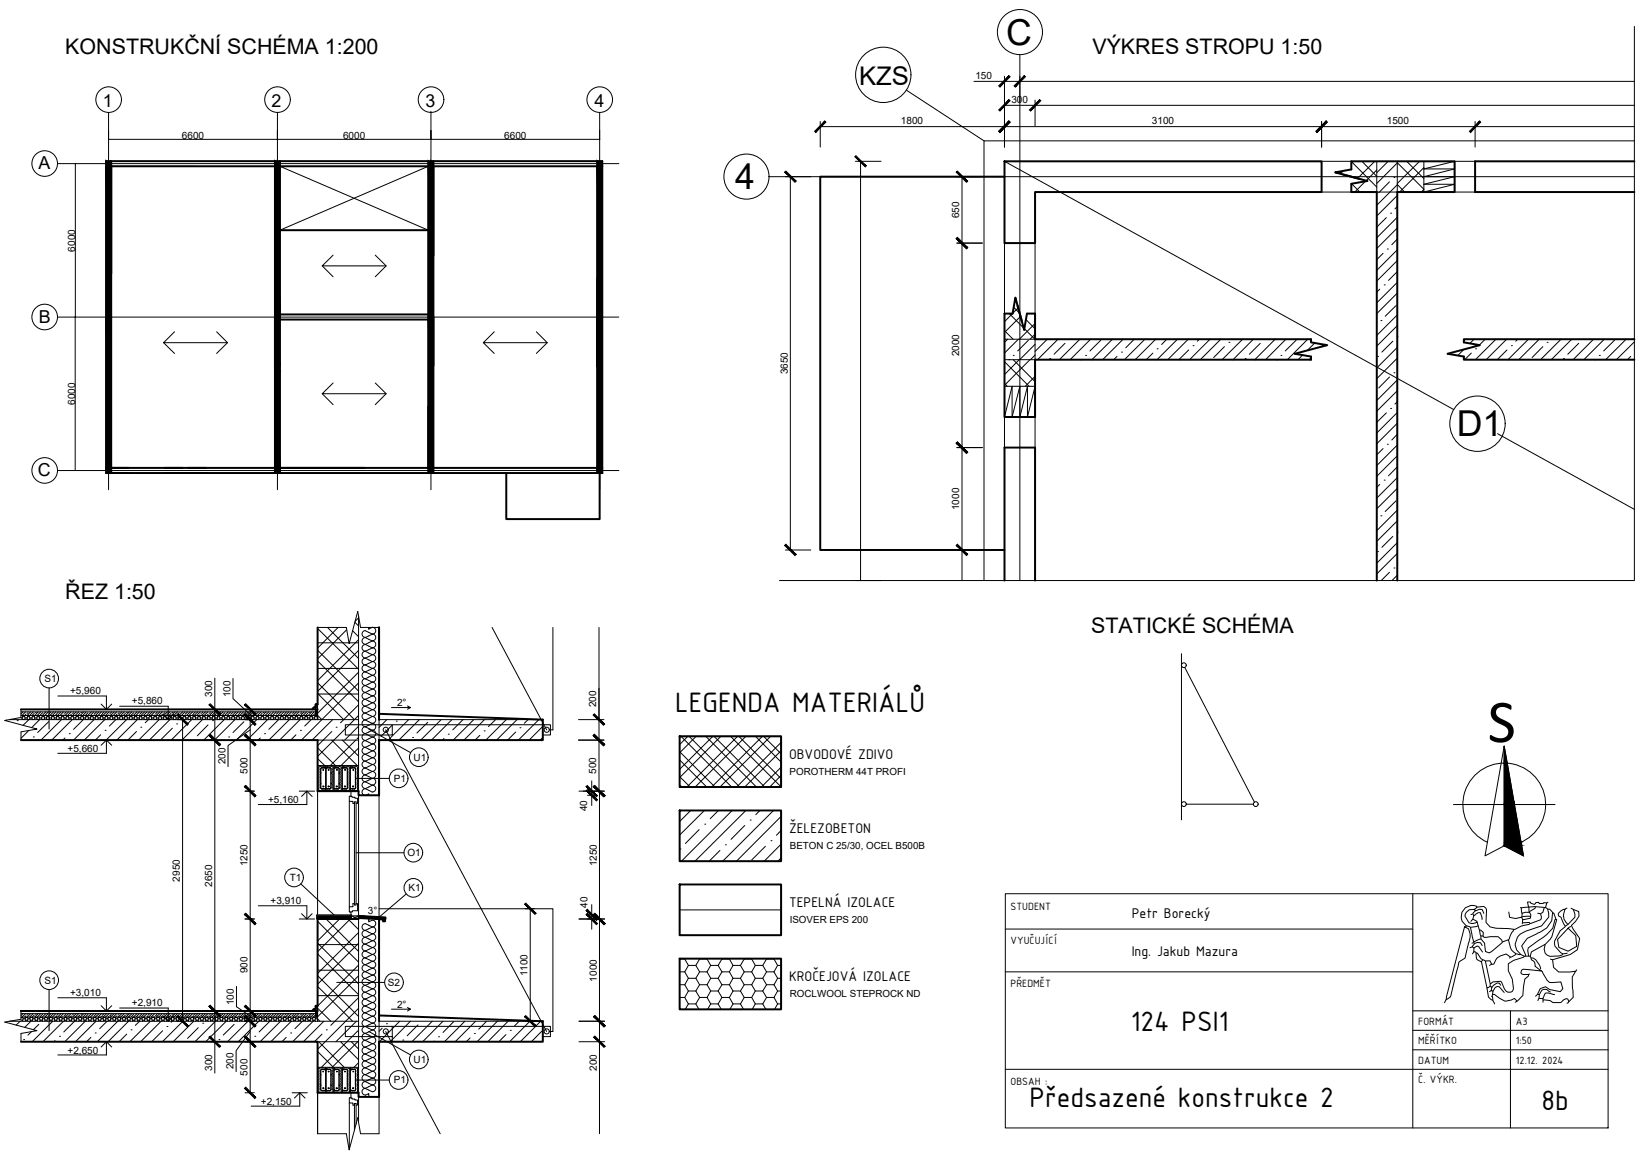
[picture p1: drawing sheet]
<svg xmlns="http://www.w3.org/2000/svg" width="420mm" height="297mm" viewBox="0 0 420 297" stroke-linecap="round" stroke-linejoin="round" font-family="sans-serif">
<defs><g id="words">
<text font-size="15.8" x="381.1" y="190.2">S</text>
<g font-size="9.2">
<text x="257.8" y="11.5">C</text>
<text x="188.3" y="48.5">4</text>
<text x="373.2" y="111.8">D1</text>
</g>
<g font-size="7.8">
<text x="173" y="182.6">LEGENDA MATERIÁLŮ</text>
<text x="289.7" y="264.1">124 PSI1</text>
<text x="263.7" y="283.7">Předsazené konstrukce 2</text>
<text x="394.9" y="284.6">8b</text>
</g>
<text font-size="6.6" x="220.1" y="21.7">KZS</text>
<g font-size="5.5">
<text x="16.7" y="13.8">KONSTRUKČNÍ SCHÉMA 1:200</text>
<text x="279.9" y="13.8">VÝKRES STROPU 1:50</text>
<text x="16.7" y="153.6">ŘEZ 1:50</text>
<text x="279.6" y="162.2">STATICKÉ SCHÉMA</text>
</g>
<g font-size="4.6">
<text x="26.3" y="27.4">1</text>
<text x="69.6" y="27.3">2</text>
<text x="109" y="27.4">3</text>
<text x="152.3" y="27.4">4</text>
<text x="9.9" y="43.4">A</text>
<text x="10" y="82.8">B</text>
<text x="9.7" y="122.1">C</text>
</g>
<g font-size="3.9">
<text x="202.1" y="194.5">OBVODOVÉ ZDIVO</text>
<text x="202.1" y="213.4">ŽELEZOBETON</text>
<text x="202.1" y="232.4">TEPELNÁ IZOLACE</text>
<text x="289.9" y="235.2">Petr Borecký</text>
<text x="289.9" y="245">Ing. Jakub Mazura</text>
<text x="202.1" y="251.4">KROČEJOVÁ IZOLACE</text>
</g>
<g font-size="2.9">
<text x="258.9" y="233.2">STUDENT</text>
<text x="258.9" y="242">VYUČUJÍCÍ</text>
<text x="258.9" y="253">PŘEDMĚT</text>
<text x="363.3" y="262.7">FORMÁT</text>
<text x="388.4" y="262.7">A3</text>
<text x="363.3" y="267.7">MĚŘÍTKO</text>
<text x="388.4" y="267.7">1:50</text>
<text x="363.3" y="272.7">DATUM</text>
<text x="388.4" y="272.7">12.12. 2024</text>
<text x="258.9" y="278">OBSAH :</text>
<text x="363.3" y="277.7">Č. VÝKR.</text>
</g>
<g font-size="2.6">
<text x="249.9" y="20.2">150</text>
<text x="259.1" y="26.3">300</text>
<text x="46.6" y="35.6">6600</text>
<text x="87.9" y="35.6">6000</text>
<text x="129.2" y="35.6">6600</text>
<text x="230.8" y="31.8">1800</text>
<text x="295.1" y="31.8">3100</text>
<text x="355.3" y="31.8">1500</text>
<text x="245.7" y="55.9" transform="rotate(-90 245.7 55.9)">650</text>
<text x="19.2" y="64.5" transform="rotate(-90 19.2 64.5)">6000</text>
<text x="201.8" y="96" transform="rotate(-90 201.8 96)">3650</text>
<text x="245.7" y="91.3" transform="rotate(-90 245.7 91.3)">2000</text>
<text x="19.2" y="103.7" transform="rotate(-90 19.2 103.7)">6000</text>
<text x="245.7" y="130.8" transform="rotate(-90 245.7 130.8)">1000</text>
<text x="11.4" y="174.8">S1</text>
<text x="17.9" y="177.9">+5,960</text>
<text x="54.3" y="178.6" transform="rotate(-90 54.3 178.6)">300</text>
<text x="59" y="178.7" transform="rotate(-90 59 178.7)">100</text>
<text x="33.8" y="180.5">+5,860</text>
<text x="101.7" y="181">2°</text>
<text x="152.7" y="181.2" transform="rotate(-90 152.7 181.2)">200</text>
<text x="17.3" y="192.7">+5,660</text>
<text x="57.7" y="195.9" transform="rotate(-90 57.7 195.9)">200</text>
<text x="106" y="194.9">U1</text>
<text x="63.4" y="198.4" transform="rotate(-90 63.4 198.4)">500</text>
<text x="100.9" y="200.3">P1</text>
<text x="152.7" y="198.4" transform="rotate(-90 152.7 198.4)">500</text>
<text x="68.7" y="205.8">+5,160</text>
<text x="150.5" y="207.9" transform="rotate(-90 150.5 207.9)">40</text>
<text x="104.4" y="219.4">O1</text>
<text x="46.1" y="225.9" transform="rotate(-90 46.1 225.9)">2950</text>
<text x="54.3" y="227.2" transform="rotate(-90 54.3 227.2)">2650</text>
<text x="63.4" y="222.1" transform="rotate(-90 63.4 222.1)">1250</text>
<text x="74.3" y="225.7">T1</text>
<text x="152.9" y="222.1" transform="rotate(-90 152.9 222.1)">1250</text>
<text x="69.3" y="231.6">+3,910</text>
<text x="104.7" y="228.4">K1</text>
<text x="150.5" y="232.7" transform="rotate(-90 150.5 232.7)">40</text>
<text x="94.2" y="234.3">3°</text>
<text x="63.4" y="249.5" transform="rotate(-90 63.4 249.5)">900</text>
<text x="135.2" y="250.3" transform="rotate(-90 135.2 250.3)">1100</text>
<text x="152.9" y="251.6" transform="rotate(-90 152.9 251.6)">1000</text>
<text x="11.4" y="252.1">S1</text>
<text x="17.9" y="255.2">+3,010</text>
<text x="33.8" y="257.8">+2,910</text>
<text x="59.9" y="257.6" transform="rotate(-90 59.9 257.6)">100</text>
<text x="99.4" y="252.7">S2</text>
<text x="101.7" y="258.3">2°</text>
<text x="17.3" y="270">+2,650</text>
<text x="54.3" y="274.5" transform="rotate(-90 54.3 274.5)">300</text>
<text x="59.8" y="274.1" transform="rotate(-90 59.8 274.1)">200</text>
<text x="63.4" y="275.7" transform="rotate(-90 63.4 275.7)">500</text>
<text x="106" y="272.4">U1</text>
<text x="152.9" y="274.4" transform="rotate(-90 152.9 274.4)">200</text>
<text x="100.9" y="277.7">P1</text>
<text x="66.8" y="283.1">+2,150</text>
</g>
<g font-size="2.5">
<text x="202.3" y="198.5">POROTHERM 44T PROFI</text>
<text x="202.4" y="217.5">BETON C 25/30, OCEL B500B</text>
<text x="202.3" y="236.5">ISOVER EPS 200</text>
<text x="202.4" y="255.5">ROCLWOOL STEPROCK ND</text>
</g>
</g></defs>
<!-- layer: 00 zdivo -->
<g fill="none" stroke="#000" stroke-width=".51">
<path d="M257.3 41.3h81.3v7.9h-73.4v13.1h-7.9zM257.3 45.3h-47.2v95.7h47.2v-26.3h7.9v34.1M344.1 44.7l4.1 1.1M377.9 49.2h40.8M377.9 41.3h40.8M260.1 76.3l2.3 8.2 .7-4.1h2.1v6.5h70.7v.8l4.1 .8-8.3 2.2 4.2 .7v.8h-70.7v14.7h-7.9v-26.5h2.1zM260.7 78.3l1.1 4.2M418.7 86.9h-43.7v.8l4.1 .8-8.2 2.2 4.1 .7v.8h43.7M129.7 121.2v11.8h23.9v-11.8M257.3 141v7.8M352.7 148.8v-99.6h-6.5v-2.1l4.1-.7-8.2-2.2 4.1-.8v-2.1h26.5v7.9h-14.7v99.6M81.4 160.8v19.7h-.4"/>
<path d="M97.1 160.8v23.6M5.4 181.8h76M80.6 181.3h.1M80.6 181.3l-.4 .2-.1 .3M80.9 181.1l-.1 .2M81 180.5l-.1 .6M97.1 183l42 1.4v5.3h-42v14.1h-5.2v-1h-10.5v-13.1h-76M91.9 235.5h-10.5v22.3h-.4M98.2 235.6l-.1 .5h.5l.1-1-6.8-.4v.6l6.3 .3-1.1-.1v26.2M5.4 259.1h76M80.6 258.6h.1M80.6 258.6l-.4 .2-.1 .3"/>
<path d="M80.9 258.5l-.1 .1M81 257.8l-.1 .7M97.1 260.3l42 1.4v5.3h-42v14.1h-5.2v-1h-10.5v-13.1h-76"/>
</g>
<g fill="none" stroke="#000" stroke-width=".51">
<path d="M27.2 41.3h127.1v79.9h-127.1zM27.2 42.6h127.1M28.5 41.3v79.9M70.4 41.3v79.9M71.7 41.3v79.9M71.7 59h38M109.7 41.3v78.6h-38h21.6M111 41.3v79.9M153 41.3v43.2M377.9 41.3v7.9M71.7 80.6h38M71.7 81.9h38"/>
<path d="M153 93.7v-12.4v39.9M27.2 119.9h43.2M109.7 104.2v17M111 119.9h43.3M174.1 188.7h26v13h-26zM174.1 207.7h26v13h-26zM174.1 226.7h26v13h-26zM174.1 245.7h26v13h-26z"/>
</g>
<g fill="none" stroke="#000" stroke-width=".26">
<path d="M418.7 6.8v142h-219M71.7 42.6l38 16.4M109.7 42.6l-38 16.4M338.6 49.2h39.3M338.6 41.3h7.6M352.7 41.3v7.9M358 41.3v7.9M372.7 41.3h5.2M257.3 62.3v52.4M265.2 62.3v52.4M257.3 86.9h7.9M257.3 92.2h7.9"/>
<path d="M91.9 157.8v45M81.4 160.8h7.3l.8 4.2 2.2-8.3 .7 4.1h4.7M81.4 177.9h10.5M81.4 171.3h10.5M81.4 164.7h8M89.5 164.7h2.4M126.1 160.8l13.9 26.3M141.6 160.8v26.3h-.6M302.7 167.5v42.6M303.5 171.1l17.9 34.5M2.4 184.4h89.5M5.4 181.8v2.1l-4.2 .7 8.3 2.2-4.1 .8v2.1"/>
<path d="M80.1 181.8h.1M81.4 189.7h10.5M81.4 196.2h10.5M81.4 180.5v3.9M88.5 185.7h12v2.7h-12zM97.1 184.4h42M98.8 187.1l41.2 77.3M100.5 185.7h40.5v2.7h-1.9M81.4 202.8v31.7M89.5 205.4v27M89.9 202.8v1.3h-.4v1.3h.9v.5h.4v-.4h.4v26.1M89.9 204.1h.3v.2h.7v.3h.7v1.3h-.4"/>
<path d="M90.8 205.5v26.1M91.9 203.8v76.3M97.1 203.8v31.3M303.9 206.1h17.2M81.4 235.5v-.8h8.6v.8h1.9M91.2 231.6v.4h-.4v-.4h-.4v.8h-.9v1.3h.4v.8M91.2 231.6h.4v1.8h-1.3v.3h-.4M91.6 231.8h.3M97.1 232.9h44.5v31.5h-.6M5.4 259.1v2.1l-4.2 .7 8.3 2.2-4.1 .8v2.1M80.9 257.9v.6M81.4 257.8v3.9"/>
<path d="M81.4 242.1h10.5M81.4 248.7h10.5M81.4 255.2h10.5M2.4 261.7h89.5M81.4 267h10.5M81.4 273.5h10.5M88.5 263h12v2.7h-12zM97.1 261.7h42M98.8 264.4l14 26.2M100.5 263h40.5v2.7h-1.9M100.5 265.7v1.3M81.4 280.1v10.5h7.3l.8 4.1 2.2-8.2 .7 4.1h4.7v-9.5"/>
<path d="M89.5 282.7v11.8M89.9 280.1v1.3h-.4v1.3h.9v.5h.4v-.4h.4v5.3M89.9 281.4h.3v.3h.7v.2h.7v1.3h-.4M90.8 282.8v6.8M91.9 281.1v6.5"/>
<circle cx="303.3" cy="170.5" r=".61"/>
<circle cx="98.8" cy="187" r=".66"/>
<circle cx="140.1" cy="187" r=".66"/>
<circle cx="303.3" cy="206.1" r=".61"/>
<circle cx="321.7" cy="206.1" r=".61"/>
<circle cx="98.8" cy="264.3" r=".66"/>
<circle cx="140.1" cy="264.3" r=".66"/>
</g>
<g fill="none" stroke="#000" stroke-width=".26">
<path d="M343.2 44l.7 .6M344.1 43.8l-.7 .7M346.2 41.4l6.5 6.5M346.3 47.1l2.1 2.1M346.5 47.1l-.3 .3M346.6 41.3l-.4 .5M348.9 41.3l3.8 3.9M349.8 46.5l-2.7 2.7M352.2 41.3l-4.4 4.4M352.7 49.1v.1M352.7 43.5l-2.7 2.8M355.2 55.8l-2.5 2.4"/>
<path d="M355.6 41.3l-2.9 3M356 46.6l-2.8 2.8M356.3 54.6h.1M357.1 45.5h.1M358 52.9l-.6 .6M358 47.4l-5.3 5.2M358 55.7l-5.3 5.2M358 41.8l-5.3 5.2M358 50.1l-5.3 5.3M358 58.4l-5.3 5.3M358 41.7l6.8 6.8M358 47.3l1.9 1.9"/>
<path d="M358.1 41.3l-.1 .1M360.4 41.3l4.4 4.4M363.7 41.3l-5.7 5.7M364.8 48.5l-.6 .7M364.8 43l-6.2 6.2M259.7 78.8l1.5 1.5M260.9 78.9l-1.5 1.4M353.5 74.1l-.8 .8M354.3 64.9l-1.6 1.6M354.6 73h.1M355.4 63.8h.1M357.7 78.3l-2.8 2.8"/>
<path d="M358 61.3l-1.4 1.4M358 69.6l-2.3 2.3M358 64l-5.3 5.3M358 72.4l-5.3 5.2M358 66.8l-5.3 5.2M358 75.1l-5.3 5.3M257.3 92.7l6.4 6.3M257.3 98.3l.8 .7M257.3 84.7l2.2 2.2M258.1 86.9l-.8 .8M258.5 92.2h.1M258.6 80.4l3.7 3.7"/>
<path d="M259.4 80.4l-2.1 2.1M259.6 91.1h.1M259.6 92.2l5.6 5.6M260.9 86.9l-3.6 3.6M261.1 92.2l-3.8 3.8M261.5 81.1l-4.2 4.1M262.4 84.2l2.7 2.7M262.8 81.9l2.4 2.4M263.5 87.2l-2.8 2.7M263.9 92.2l-6.6 6.5M265.2 88.3l-4 3.9M265.2 91l-1.2 1.2"/>
<path d="M265.2 92.2h.1M265.2 96.5l-2.5 2.5M265.2 85.7l-1.3 1.2M265.2 82.9l-4 4M268.3 86.9l-3.1 3.2M268.9 91.9h.1M271.1 86.9l-5.3 5.3M272.8 88l-2.8 2.8M276.6 86.9l-5.2 5.3M277 92.2h.1M278.1 91.1h.1M279.4 86.9l-5.2 5.3"/>
<path d="M282 87.2l-2.8 2.7M285 86.9l-5.3 5.3M286.2 91.3l-.9 .9M287.3 90.2h.1M287.7 86.9l-5.2 5.3M290.6 86.9l-2.2 2.2M293.3 86.9l-5.2 5.3M295.4 90.5l-1.7 1.7M296.1 86.9l-5.3 5.3M296.5 89.4h.1M298.9 86.9l-1.3 1.4M301.7 86.9l-5.3 5.3"/>
<path d="M304.4 86.9l-5.2 5.3M304.5 89.7l-2.5 2.5M305.6 88.6h.1M307.3 86.9l-.6 .5M310 86.9l-5.2 5.3M312.8 86.9l-5.3 5.3M313.7 88.8l-2.8 2.8M314.8 87.7h.1M318.3 86.9l-5.2 5.3M319 91.9h.1M321.1 86.9l-5.2 5.3M322.9 88l-2.8 2.8"/>
<path d="M326.7 86.9l-5.2 5.3M327.1 92.2h.1M328.2 91.1h.1M329.4 86.9l-5.2 5.3M332.1 87.2l-2.8 2.7M333.7 91l-1.1 1.2M335 86.9l-5.2 5.3M335.9 91.7l-.5 .5M336.8 87.9l-1.9 1.9M339.3 88.3l-.5 .5M352.9 91.3h.1M353.8 82.2h.1"/>
<path d="M356 96.6l-2.8 2.8M356.8 87.4l-2.8 2.8M357.1 95.5h.1M357.9 86.3h.1M358 80.7l-5.3 5.3M358 89.1l-5.3 5.2M358 97.4l-5.3 5.2M358 83.5l-5.3 5.2M358 91.8l-5.3 5.3M371.3 90.6l-.2 .1M375 89.6l-1.5 1.5M376.9 90.5l-1.7 1.7"/>
<path d="M377.7 86.9l-1.1 1.1M378 89.4h.1M380.5 86.9l-1.4 1.4M383.2 86.9l-5.2 5.3M386 86.9l-5.3 5.3M386.1 89.7l-2.5 2.5M387.2 88.6h.1M388.8 86.9l-.5 .5M391.6 86.9l-5.3 5.3M394.3 86.9l-5.2 5.3M395.3 88.8l-2.8 2.8M396.4 87.7h.1"/>
<path d="M399.9 86.9l-5.2 5.3M400.6 91.9h.1M402.7 86.9l-5.3 5.3M404.5 88l-2.8 2.8M408.3 86.9l-5.3 5.3M408.6 92.2h.1M409.7 91.1h.1M411 86.9l-5.2 5.3M413.6 87.2l-2.8 2.7M416.6 86.9l-5.2 5.3M417.8 91.3l-.9 .9M418.7 87.6l-4.6 4.6"/>
<path d="M354.3 115l-1.6 1.6M355.2 105.8l-2.5 2.4M355.4 113.9h.1M356.3 104.7h.1M358 103l-.6 .6M358 111.3l-1.4 1.5M358 119.7l-2.3 2.2M358 105.7l-5.3 5.3M358 114.1l-5.3 5.2M358 100.1l-5.3 5.3M358 108.5l-5.3 5.2M358 116.8l-5.3 5.3"/>
<path d="M353.5 124.1l-.8 .8M353.8 132.2h.1M354.6 123h.1M356.8 137.5l-2.8 2.8M357.7 128.3l-2.8 2.8M357.9 136.4h.1M358 122.4l-5.3 5.3M358 130.8l-5.3 5.2M358 139.1l-5.3 5.2M358 125.2l-5.3 5.2M358 133.5l-5.3 5.3M90.9 159.5l1 .9"/>
<path d="M91.9 158.4l-.9 .8M352.9 141.4h.1M356 146.7l-2.1 2.1M357.1 145.6h.1M358 147.4l-1.4 1.4M358 141.8l-5.3 5.3M81.4 161.1l10.5 10.4M81.4 169.4l10.5 10.5M81.4 166.7l10.5 10.4M81.4 177.7l6.7 6.7M81.4 175l9.4 9.4M83.9 160.8l8 8"/>
<path d="M86.6 160.8l-5.2 5.3M88.8 161.4l-7.4 7.5M90.3 161.7l1.6 1.5M91.9 163.9l-10.5 10.5M91.9 166.7l-10.5 10.5M91.9 172.3l-10.5 10.5M91.9 175l-14.7 14.7M93.6 161.7l1.8 .8M93.6 172.2a.87 .87 0 0 0-.8 .9 .87 .87 0 0 0 .8 .8 .89 .89 0 0 0-.8 .9 .89 .89 0 0 0 .8 .9 .89 .89 0 0 0-.8 .9 .89 .89 0 0 0 .8 .9 .87 .87 0 0 0-.8 .9 .87 .87 0 0 0 .8 .8 .87 .87 0 0 0-.8 .9 .87 .87 0 0 0 .8 .9M93.6 168.7a.87 .87 0 0 0-.8 .9 .87 .87 0 0 0 .8 .8 .87 .87 0 0 0-.8 .9 .87 .87 0 0 0 .8 .9M93.6 165.2a.87 .87 0 0 0-.8 .8 .87 .87 0 0 0 .8 .9 .87 .87 0 0 0-.8 .9 .87 .87 0 0 0 .8 .8M93.6 163.4a.87 .87 0 0 0-.8 .9 .87 .87 0 0 0 .8 .8"/>
<path d="M93.6 161.6a.87 .87 0 0 0-.8 .9 .87 .87 0 0 0 .8 .9M94.5 161.2l.9-.4a.87 .87 0 0 1 .9 .8 .87 .87 0 0 1-.9 .9M94.5 160.8v.5M95.4 176.6l-1.8 .9 1.8 .9-1.8 .8 1.8 .9M95.4 174.8l-1.8 .9 1.8 .9M95.4 173.1l-1.8 .9 1.8 .8M95.4 171.3l-1.8 .9 1.8 .9M95.4 167.8l-1.8 .9 1.8 .9-1.8 .8 1.8 .9M95.4 164.3l-1.8 .9 1.8 .9-1.8 .8 1.8 .9M95.4 162.5l-1.8 .9 1.8 .9M95.4 176.6a.87 .87 0 0 1 .9 .9 .87 .87 0 0 1-.9 .8 .87 .87 0 0 1 .9 .9 .87 .87 0 0 1-.9 .9M95.4 174.8a.87 .87 0 0 1 .9 .9 .87 .87 0 0 1-.9 .9"/>
<path d="M95.4 173.1a.87 .87 0 0 1 .9 .9 .87 .87 0 0 1-.9 .8M95.4 171.3a.87 .87 0 0 1 .9 .9 .87 .87 0 0 1-.9 .8M95.4 167.8a.87 .87 0 0 1 .9 .9 .87 .87 0 0 1-.9 .8 .87 .87 0 0 1 .9 .9 .87 .87 0 0 1-.9 .9M95.4 164.3a.87 .87 0 0 1 .9 .8 .87 .87 0 0 1-.9 .9 .87 .87 0 0 1 .9 .9 .87 .87 0 0 1-.9 .9M95.4 162.5a.87 .87 0 0 1 .9 .9 .87 .87 0 0 1-.9 .8M1.7 184.6l-.2 .1M4.4 184.7h.1M5.4 184h.2M5.6 184l.2 .4M5.7 183.4l.1 .3M5.8 183.7h.5M5.8 184.4h.5"/>
<path d="M5.8 183.7l-.2 .3M5.8 184.4h.1M5.9 182.4l-.5 .6M6.3 184.4h.1M6.3 183.7l.2 .3M6.4 183.4l-.1 .3M6.5 184h.4M6.5 184l-.2 .4M6.6 182.4l-1 1M6.6 183l-.3 .4M6.9 182.8h.1M6.9 184l.2 .4"/>
<path d="M7.1 183.7h.4M7.1 184.4h.4M7.1 183.7l-.2 .3M7.1 184.4h.1M7.2 182.4v.1M7.4 187.2l-2 2M7.4 184.4l-1.5 1.5M7.5 184.4h.1M7.5 183.7l.2 .3M7.7 183.4l-.2 .3M7.7 184h.4M7.7 184l-.2 .4"/>
<path d="M7.8 182.4l-.9 1 .2 .3M8.1 184l.2 .4M8.3 183.7h.5M8.3 184.4h.5M8.3 183.7l-.2 .3M8.3 184.4h.1M8.5 182.4l-.9 1M8.6 188.9h.1M8.8 184.4h.1M8.8 182.8l-.6 .6 .1 .3M8.8 183.7l.2 .3M9 184h.4"/>
<path d="M9 184l-.2 .4M9 182.6h.1M9.4 184l.2 .4M9.4 183.4l.2 .3M9.6 183.7h.4M9.6 184.4h.4M9.6 183.7l-.2 .3M9.6 184.4h.1M9.8 182.4l-1 1.3M10 184.4h.1M10 183.7l.2 .3M10.2 184.4l-2.1 2.1"/>
<path d="M10.2 183.4l-.2 .3M10.2 184h.4M10.2 184l-.2 .4M10.4 182.4l-.9 1M10.6 184l.2 .4M10.7 183.4l.1 .3M10.8 183.7h.5M10.8 184.4h.5M10.8 183.7l-.2 .3M10.8 184.4h.1M10.9 182.7l-.7 .6M11.3 184.4h.1"/>
<path d="M11.3 183.7l.2 .3M11.4 183.4l-.1 .3M11.5 184h.4M11.5 184l-.2 .4M11.7 182.4l-.9 1M11.9 184l.2 .4M11.9 183.4l.2 .3M12.1 183.7h.4M12.1 184.4h.4M12.1 183.7l-.2 .3M12.1 184.4h.1M12.1 183.4h.1"/>
<path d="M12.4 182.4l-.9 1M12.4 185l-2.7 2.7M12.5 184.4h.1M12.5 183.7l.2 .3M12.7 183.4l-.2 .3M12.7 184h.4M12.7 184l-.2 .4M13 182.4l-.6 .7M13.1 184l.2 .4M13.2 183.4l.1 .3M13.3 183.7h.5M13.3 184.4h.5"/>
<path d="M13.3 183.7l-.2 .3M13.3 184.4h.1M13.7 182.4l-.9 1M13.8 184.4h.1M13.8 183.7l.2 .3M13.9 183.4l-.1 .3M14 184h.4M14 184l-.2 .4M14.3 183.2h.1M14.3 182.4l-.9 1M14.4 184l.2 .4M14.4 183.4l.2 .3"/>
<path d="M14.6 183.7h.4M14.6 184.4h.4M14.6 183.7l-.2 .3M14.6 184.4h.1M15 184.4h.1M15 183.7l.2 .3M15 182.4l-.5 .5M15.2 183.4l-.2 .3M15.2 184h.4M15.2 184l-.2 .4M15.6 184l.2 .4M15.6 182.4l-.9 1"/>
<path d="M15.7 183.4l.1 .3M15.8 184.4l-5.3 5.3M15.8 183.7h.5M15.8 184.4h.5M15.8 183.7l-.2 .3M16.2 183.2l-.2 .2M16.3 184.4h.1M16.3 183.7l.2 .3M16.3 182.4l-.9 1M16.4 183h.1M16.4 183.4l-.1 .3M16.5 184h.3"/>
<path d="M16.5 184l-.2 .4M16.6 189.1l-.5 .6M16.8 184l.3 .4M16.9 183.4l.2 .3M16.9 182.4l-.2 .3M17.1 183.7h.4M17.1 184.4h.4M17.1 183.7l-.3 .3M17.1 184.4h.1M17.5 184.4h.1M17.5 183.7l.2 .3M17.6 182.4l-.9 1"/>
<path d="M17.7 183.4l-.2 .3M17.7 184h.4M17.7 184l-.2 .4M17.7 188h.1M18.1 184l.2 .4M18.2 183.4l.1 .3M18.2 182.4l-.9 1M18.3 183l-.4 .4M18.3 183.7h.5M18.3 184.4h.5M18.3 183.7l-.2 .3M18.3 184.4h.1"/>
<path d="M18.5 184.4l-5.2 5.3M18.5 182.8h.1M18.8 184.4h.1M18.8 183.7l.2 .3M18.9 182.4l-.1 .1M18.9 183.4l-.1 .3M19 184h.3M19 184l-.2 .4M19.3 184l.3 .4M19.4 183.4l.2 .3M19.5 182.4l-.9 1M19.6 183.7h.4"/>
<path d="M19.6 184.4h.4M19.6 183.7l-.3 .3M19.6 184.4h.1M20 184.4h.1M20 183.7l.2 .3M20.2 183.4l-.2 .3M20.2 182.4l-.9 1M20.2 184h.4M20.2 184l-.2 .4M20.4 182.8l-.5 .6M20.6 184l.2 .4M20.7 183.4l.1 .3"/>
<path d="M20.7 182.6h.1M20.8 183.7h.5M20.8 184.4h.5M20.8 183.7l-.2 .3M20.8 184.4h.1M21.3 184.4h.1M21.3 183.7l.2 .3M21.3 184.4l-2.5 2.5M21.4 183.4l-.1 .3M21.5 184h.3M21.5 184l-.2 .4M21.5 182.4l-1 1"/>
<path d="M21.8 184l.3 .4M21.9 183.4l.2 .3M22.1 183.7h.4M22.1 184.4h.4M22.1 183.7l-.3 .3M22.1 184.4h.1M22.1 182.4l-.9 1M22.5 184.4h.1M22.5 183.7l.2 .3M22.6 182.7l-.7 .6M22.6 183.4l-.1 .3M22.7 184h.4"/>
<path d="M22.7 184l-.2 .4M23.1 184l.2 .4M23.3 183.7h.4M23.3 184.4h.4M23.3 183.7l-.2 .3M23.3 184.4h.1M23.4 182.4l-.9 1M23.7 184.4h.1M23.7 183.7l.3 .3M23.8 183.4h.1M23.9 183.4l-.2 .3M24 184h.3"/>
<path d="M24 184l-.3 .4M24 182.4l-.8 1 .1 .3M24.1 184.4l-5.3 5.3M24.3 184l.3 .4M24.6 183.7h.4M24.6 184.4h.4M24.6 183.7l-.3 .3M24.6 184.4h.1M24.7 182.4l-.6 .7M25 184.4h.1M25 183.7l.2 .3M25.1 183.4l-.1 .3"/>
<path d="M25.2 184h.4M25.2 184l-.2 .4M25.4 182.4l-1 1 .2 .3M25.6 184l.2 .4M25.7 183.4l.1 .3M25.8 188.3l-1.4 1.4M25.8 183.7h.4M25.8 184.4h.4M25.8 183.7l-.2 .3M25.8 184.4h.1M26 183.2h.1M26 182.4l-.9 1"/>
<path d="M26.2 184.4h.1M26.2 183.7l.3 .3M26.5 184h.3M26.5 184l-.3 .4M26.7 182.4l-.5 .5M26.8 184.4l-5.2 5.3M26.8 184l.3 .4M26.9 183.4l.2 .3M26.9 187.2h.1M27.1 183.7h.4M27.1 184.4h.4M27.1 183.7l-.3 .3"/>
<path d="M27.1 184.4h.1M27.3 182.4l-1.1 1.3M27.5 184.4h.1M27.5 183.7l.2 .3M27.7 184h.4M27.7 184l-.2 .4M27.9 183.2l-.4 .5M27.9 182.4l-.8 1M28.1 183h.1M28.1 184l.2 .4M28.2 183.4l.1 .3M28.3 183.7h.4"/>
<path d="M28.3 184.4h.4M28.3 183.7l-.2 .3M28.3 184.4h.1M28.6 182.4l-.2 .3M28.7 184.4h.1M28.7 183.7l.3 .3M28.9 183.4l-.2 .3M29 184h.3M29 184l-.3 .4M29.3 182.4l-1 1M29.3 184l.2 .4M29.4 183.4l.1 .3"/>
<path d="M29.5 183.7h.5M29.5 184.4h.5M29.5 183.7l-.2 .3M29.5 184.4h.1M29.7 184.4l-1.7 1.7M29.9 182.4l-.9 1M30 184.4h.1M30 183.7l.2 .3M30 183l-.4 .4M30.1 183.4l-.1 .3M30.2 184h.4M30.2 184l-.2 .4"/>
<path d="M30.2 182.8h.1M30.6 182.4l-.1 .1M30.6 184l.2 .4M30.6 183.4l.2 .3M30.8 183.7h.4M30.8 184.4h.4M30.8 183.7l-.2 .3M30.8 184.4h.1M31.2 182.4l-.9 1M31.2 184.4h.1M31.2 183.7l.3 .3M31.4 183.4l-.2 .3"/>
<path d="M31.5 184h.3M31.5 184l-.3 .4M31.8 184l.2 .4M31.8 182.4l-.9 1M31.9 183.4l.1 .3M32 183.7h.5M32 184.4h.5M32 183.7l-.2 .3M32 184.4h.1M32.1 182.8l-.5 .6M32.4 182.6h.1M32.4 184.4l-5.2 5.3"/>
<path d="M32.5 184.4h.1M32.5 183.7l.2 .3M32.6 183.4l-.1 .3M32.7 184h.4M32.7 184l-.2 .4M33.1 184l.2 .4M33.1 183.4l.2 .3M33.1 182.4l-.9 1M33.3 183.7h.4M33.3 184.4h.4M33.3 183.7l-.2 .3M33.3 184.4h.1"/>
<path d="M33.7 184.4h.1M33.7 183.7l.2 .3M33.8 182.4l-.9 1M33.9 183.4l-.2 .3M33.9 184h.4M33.9 184l-.2 .4M34.2 182.7l-.6 .6M34.3 184l.2 .4M34.4 183.4l.1 .3M34.5 183.7h.5M34.5 184.4h.5M34.5 183.7l-.2 .3"/>
<path d="M34.5 184.4h.1M35 187.5l-2.2 2.2M35 184.4h.1M35 183.7l.2 .3M35.1 182.4l-.9 1M35.1 183.4l-.1 .3M35.2 184.4l-5.3 5.3M35.2 184h.4M35.2 184l-.2 .4M35.5 183.4h.1M35.6 184l.2 .4M35.6 183.4l.2 .3"/>
<path d="M35.7 182.4l-.9 1M35.8 183.7h.4M35.8 184.4h.4M35.8 183.7l-.2 .3M35.8 184.4h.1M36.1 186.4h.1M36.2 184.4h.1M36.2 183.7l.2 .3M36.4 183.4l-.2 .3M36.4 184h.4M36.4 184l-.2 .4M36.4 182.4l-.6 .7"/>
<path d="M36.8 184l.2 .4M36.9 183.4l.1 .3M37 183.7h.5M37 184.4h.5M37 183.7l-.2 .3M37 184.4h.1M37 182.4l-.9 1M37.5 184.4h.1M37.5 183.7l.2 .3M37.6 183.2h.1M37.6 183.4l-.1 .3M37.7 184h.4"/>
<path d="M37.7 184l-.2 .4M37.7 182.4l-1 1M38 184.4l-.8 .8M38.1 184l.2 .4M38.1 183.4l.2 .3M38.3 183.7h.4M38.3 184.4h.4M38.3 183.7l-.2 .3M38.3 184.4h.1M38.4 182.4l-.5 .5M38.7 184.4h.1M38.7 183.7l.2 .3"/>
<path d="M38.9 183.4l-.2 .3M38.9 184h.4M38.9 184l-.2 .4M39 182.4l-.9 1M39.3 184l.2 .4M39.5 183.2l-.1 .2 .1 .3M39.5 183.7h.5M39.5 184.4h.5M39.5 183.7l-.2 .3M39.5 184.4h.1M39.6 182.4l-.9 1M39.8 183h.1"/>
<path d="M40 184.4h.1M40 183.7l.2 .3M40.1 183.4l-.1 .3M40.2 184h.4M40.2 184l-.2 .4M40.3 182.4l-.3 .3M40.6 184l.2 .4M40.8 184.4l-5.3 5.3M40.8 183.7h.4M40.8 184.4h.4M40.8 183.7l-.2 .3M40.9 182.4l-.9 1"/>
<path d="M41.2 184.4h.1M41.2 183.7l.2 .3M41.4 183.4l-.2 .3M41.4 184h.4M41.4 184l-.2 .4M41.6 182.4l-1 1 .2 .3M41.7 183l-.4 .4M41.8 184l.2 .4M41.9 183.4l.1 .3M41.9 182.8h.1M42 183.7h.5M42 184.4h.5"/>
<path d="M42 183.7l-.2 .3M42 184.4h.1M42.2 182.4v.1M42.5 184.4h.1M42.5 183.7l.2 .3M42.6 183.4l-.1 .3M42.7 184h.4M42.7 184l-.2 .4M42.9 182.4l-.9 1M43.1 184l.2 .4M43.1 183.4l.2 .3M43.3 183.7h.4"/>
<path d="M43.3 184.4h.4M43.3 183.7l-.2 .3M43.3 184.4h.1M43.5 184.4l-5.2 5.3M43.5 182.4l-.9 1M43.7 184.4h.1M43.7 183.7l.2 .3M43.8 182.8l-.5 .6M43.9 184h.4M43.9 184l-.2 .4M44.1 182.6h.1M44.2 186.6l-2.8 2.8"/>
<path d="M44.3 184l.2 .4M44.4 183.4l.1 .3M44.5 183.7h.5M44.5 184.4h.5M44.5 183.7l-.2 .3M44.5 184.4h.1M44.8 182.4l-1.1 1.3M45 184.4h.1M45 183.7l.2 .3M45.1 183.4l-.1 .3M45.2 184h.4M45.2 184l-.2 .4"/>
<path d="M45.3 185.5h.1M45.5 182.4l-1 1M45.6 184l.2 .4M45.6 183.4l.2 .3M45.8 183.7h.4M45.8 184.4h.4M45.8 183.7l-.2 .3M45.8 184.4h.1M45.9 182.7l-.6 .6M46.2 184.4h.1M46.2 183.7l.2 .3M46.4 183.4l-.2 .3"/>
<path d="M46.4 184h.4M46.4 184l-.2 .4M46.8 182.4l-1 1M46.8 184l.2 .4M46.9 183.4l.1 .3M47 183.7h.5M47 184.4h.5M47 183.7l-.2 .3M47 184.4h.1M47.2 183.4h.1M47.4 182.4l-.9 1M47.5 184.4h.1"/>
<path d="M47.5 183.7l.2 .3M47.6 183.4l-.1 .3M47.7 184h.4M47.7 184l-.2 .4M48.1 184l.2 .4M48.1 182.4l-.7 .7M48.1 183.4l.2 .3M48.3 183.7h.4M48.3 184.4h.4M48.3 183.7l-.2 .3M48.3 184.4h.1M48.7 184.4h.1"/>
<path d="M48.7 183.7l.2 .3M48.7 182.4l-.9 1M48.9 183.4l-.2 .3M48.9 184h.4M48.9 184l-.2 .4M49.1 184.4l-5.2 5.3M49.3 183.2h.1M49.3 184l.2 .4M49.4 183.4l.1 .3M49.4 182.4l-1 1M49.5 183.7h.5M49.5 184.4h.5"/>
<path d="M49.5 183.7l-.2 .3M49.5 184.4h.1M50 184.4h.1M50 183.7l.2 .3M50 182.4l-.4 .5M50.1 183.4l-.1 .3M50.2 184h.4M50.2 184l-.2 .4M50.6 184l.2 .4M50.6 183.4l.2 .3M50.7 182.4l-1 1M50.8 183.7h.4"/>
<path d="M50.8 184.4h.4M50.8 183.7l-.2 .3M50.8 184.4h.1M51.2 184.4h.1M51.2 183.7l.2 .3M51.2 183.2l-.1 .2M51.3 182.4l-.9 1M51.4 183.4l-.2 .3M51.4 184h.4M51.4 184l-.2 .4M51.4 183h.1M51.8 184l.2 .4"/>
<path d="M51.9 184.4l-5.3 5.3M51.9 183.4l.1 .3M52 182.4l-.3 .3M52 183.7h.5M52 184.4h.5M52 183.7l-.2 .3M52 184.4h.1M52.5 184.4h.1M52.5 183.7l.2 .3M52.6 183.4l-.1 .3M52.6 182.4l-.9 1M52.7 184h.4"/>
<path d="M52.7 184l-.2 .4M53.1 184l.2 .4M53.1 183.4l.2 .3M53.3 182.4l-1 1M53.3 185.8l-2.8 2.8M53.3 183.7h.4M53.3 184.4h.4M53.3 183.7l-.2 .3M53.3 184.4h.1M53.3 183l-.3 .4M53.6 182.8h.1M53.7 184.4h.1"/>
<path d="M53.7 183.7l.2 .3M53.8 183.4l-.1 .3M53.9 184h.4M53.9 184l-.2 .4M53.9 182.4l-.1 .1M54.3 184l.2 .4M54.4 183.4l.1 .3M54.4 184.7h.1M54.5 183.7h.4M54.5 184.4h.4M54.5 183.7l-.2 .3M54.5 184.4h.1"/>
<path d="M54.6 182.4l-1 1M54.9 184.4h.1M54.9 183.7l.3 .3M55.1 183.4l-.2 .3M55.2 184h.4M55.2 184l-.3 .4M55.2 182.4l-.9 1M55.5 182.8l-.6 .6M55.6 184l.2 .4M55.8 182.6h.1M55.8 183.7h.4M55.8 184.4h.4"/>
<path d="M55.8 183.7l-.2 .3M55.8 184.4h.1M56.2 184.4h.1M56.2 183.7l.2 .3M56.3 183.4l-.1 .3M56.4 184h.4M56.4 184l-.2 .4M56.5 182.4l-.9 1 .2 .3M56.8 184l.2 .4M56.9 183.4l.1 .3M57 183.7h.4M57 184.4h.4"/>
<path d="M57 183.7l-.2 .3M57 184.4h.1M57.1 182.4l-.9 1M57.4 184.4l-5.2 5.3M57.4 183.7l.3 .3M57.6 183.4l-.2 .3M57.6 182.7l-.6 .6M57.7 184h.4M57.7 184l-.3 .4M58.1 184l.2 .4M58.1 183.4l.2 .3M58.3 183.7h.4"/>
<path d="M58.3 184.4h.4M58.3 183.7l-.2 .3M58.3 184.4h.1M58.5 182.4l-1 1M58.6 188.9h.1M58.7 184.4h.1M58.7 183.7l.2 .3M58.8 183.4h.1M58.8 183.4l-.1 .3M58.9 184h.4M58.9 184l-.2 .4M59.1 182.4l-.9 1"/>
<path d="M59.3 184l.2 .4M59.4 183.4l.1 .3M59.5 183.7h.4M59.5 184.4h.4M59.5 183.7l-.2 .3M59.5 184.4h.1M59.7 182.4l-.6 .7M59.9 184.4h.1M59.9 183.7l.3 .3M60.2 184h.4M60.2 184l-.3 .4M60.2 184.4l-5.3 5.3"/>
<path d="M60.4 182.4l-.9 1M60.6 184l.1 .4M60.6 183.4l.1 .3M60.7 183.7h.5M60.7 184.4h.5M60.7 183.7l-.1 .3M60.7 184.4h.1M61 183.2h.1M61 182.4l-1.1 1.3M61.2 184.4h.1M61.2 183.7l.2 .3M61.3 183.4l-.1 .3"/>
<path d="M61.4 184h.4M61.4 184l-.2 .4M61.7 182.4l-.4 .5M61.8 184l.2 .4M61.8 183.4l.2 .3M62 183.7h.4M62 184.4h.4M62 183.7l-.2 .3M62 184.4h.1M62.4 182.4l-1 1M62.4 184.4h.1M62.4 183.7l.3 .3"/>
<path d="M62.5 185l-2.8 2.7M62.6 183.4l-.2 .3M62.7 184h.4M62.7 184l-.3 .4M62.9 183.2l-.2 .2M63 182.4l-.9 1M63.1 184l.1 .4M63.1 183h.1M63.1 183.4l.1 .3M63.2 183.7h.5M63.2 184.4h.5M63.2 183.7l-.1 .3"/>
<path d="M63.2 184.4h.1M63.6 182.4l-.2 .3M63.7 184.4h.1M63.7 183.7l.2 .3M63.8 183.4l-.1 .3M63.9 184h.4M63.9 184l-.2 .4M64.3 182.4l-.9 1M64.3 184l.2 .4M64.3 183.4l.2 .3M64.5 183.7h.4M64.5 184.4h.4"/>
<path d="M64.5 183.7l-.2 .3M64.5 184.4h.1M64.9 184.4h.1M64.9 183.7l.3 .3M64.9 182.4l-.9 1M65 183l-.3 .4M65.1 183.4l-.2 .3M65.2 184h.4M65.2 184l-.3 .4M65.3 182.8h.1M65.6 184l.1 .4M65.6 182.4l-.1 .1"/>
<path d="M65.6 183.4l.1 .3M65.7 183.7h.5M65.7 184.4h.5M65.7 183.7l-.1 .3M65.7 184.4h.1M65.8 184.4l-5.3 5.3M66.2 184.4h.1M66.2 183.7l.2 .3M66.2 182.4l-.9 1M66.3 183.4l-.1 .3M66.4 184h.4M66.4 184l-.2 .4"/>
<path d="M66.7 189.1l-.6 .6M66.8 184l.2 .4M66.8 183.4l.2 .3M66.9 182.4l-.9 1M67 183.7h.4M67 184.4h.4M67 183.7l-.2 .3M67 184.4h.1M67.1 182.8l-.5 .6M67.4 182.6h.1M67.4 184.4h.1M67.4 183.7l.2 .3"/>
<path d="M67.6 183.4l-.2 .3M67.6 184h.4M67.6 184l-.2 .4M67.8 188h.1M68 184l.2 .4M68.1 183.4l.1 .3M68.2 182.4l-.9 1M68.2 183.7h.5M68.2 184.4h.5M68.2 183.7l-.2 .3M68.2 184.4h.1M68.5 184.4l-5.2 5.3"/>
<path d="M68.7 184.4h.1M68.7 183.7l.2 .3M68.8 183.4l-.1 .3M68.8 182.4l-.9 1M68.9 184h.4M68.9 184l-.2 .4M69.3 184l.2 .4M69.3 182.7l-.7 .6M69.3 183.4l.2 .3M69.5 183.7h.4M69.5 184.4h.4M69.5 183.7l-.2 .3"/>
<path d="M69.5 184.4h.1M69.9 184.4h.1M69.9 183.7l.2 .3M70.1 183.4l-.2 .3M70.1 182.4l-.9 1M70.1 184h.4M70.1 184l-.2 .4M70.5 183.4h.1M70.5 184l.2 .4M70.6 183.4l.1 .3M70.7 183.7h.5M70.7 184.4h.5"/>
<path d="M70.7 183.7l-.2 .3M70.7 184.4h.1M70.8 182.4l-1 1M71.2 184.4h.1M71.2 183.7l.2 .3M71.3 183.4l-.1 .3M71.4 184.4l-2.5 2.5M71.4 184h.4M71.4 184l-.2 .4M71.4 182.4l-.6 .7M71.8 184l.2 .4M71.8 183.4l.2 .3"/>
<path d="M72 183.7h.4M72 184.4h.4M72 183.7l-.2 .3M72 184.4h.1M72.1 182.4l-.9 1M72.4 184.4h.1M72.4 183.7l.2 .3M72.6 183.4l-.2 .3M72.6 183.2h.1M72.6 184h.4M72.6 184l-.2 .4M72.7 182.4l-.9 1"/>
<path d="M73 184l.2 .4M73.2 183.7h.5M73.2 184.4h.5M73.2 183.7l-.2 .3M73.2 184.4h.1M73.4 182.4l-.5 .5M73.7 184.4h.1M73.7 183.7l.2 .3M73.8 183.4l-.1 .3M73.9 184h.4M73.9 184l-.2 .4M74 182.4l-.9 1 .1 .3"/>
<path d="M74.1 184.4l-5.2 5.3M74.3 184l.2 .4M74.5 183.7h.4M74.5 184.4h.4M74.5 183.7l-.2 .3M74.5 184.4h.1M74.5 183.2l-.2 .2 .2 .3M74.7 182.4l-1 1M74.8 183h.1M74.9 184.4h.1M74.9 183.7l.2 .3M75.1 183.4l-.2 .3"/>
<path d="M75.1 184h.4M75.1 184l-.2 .4M75.3 182.4l-.2 .3M75.5 184l.2 .4M75.6 183.4l.1 .3M75.7 183.7h.5M75.7 184.4h.5M75.7 183.7l-.2 .3M75.7 184.4h.1M75.8 188.3l-1.3 1.4M75.9 182.4l-.8 1M76.2 184.4h.1"/>
<path d="M76.2 183.7l.2 .3M76.4 184h.4M76.4 184l-.2 .4M76.6 182.4l-.9 1M76.7 183l-.5 .7M76.8 184l.2 .4M76.8 183.4l.2 .3M76.9 184.4l-5.3 5.3M77 187.2h.1M77 182.8h.1M77 183.7h.4M77 184.4h.4"/>
<path d="M77 183.7l-.2 .3M77 184.4h.1M77.3 182.4l-.1 .1M77.4 184.4h.1M77.4 183.7l.2 .3M77.6 184h.4M77.6 184l-.2 .4M77.9 182.4l-.9 1M78 184l.2 .4M78.1 183.4l.1 .3M78.2 183.7h.5M78.2 184.4h.5"/>
<path d="M78.2 183.7l-.2 .3M78.2 184.4h.1M78.5 182.4l-1.1 1.3M78.7 184.4h.1M78.7 183.7l.2 .3M78.8 183.4l-.1 .3M78.8 182.8l-.5 .6M78.9 184h.4M78.9 184l-.2 .4M79.1 182.6h.1M79.3 184l.2 .4M79.3 183.4l.2 .3"/>
<path d="M79.5 183.7h.4M79.5 184.4h.4M79.5 183.7l-.2 .3M79.5 184.4h.1M79.7 184.4l-1.6 1.7M79.8 182.4l-.8 1M79.9 184.4h.1M79.9 183.7l.2 .3M80.1 183.4l-.2 .3M80.1 184h.4M80.1 184l-.2 .4M80.5 182.4l-.9 1"/>
<path d="M80.5 184l.2 .4M80.6 183.4l.1 .3M80.6 181.3l-.5 .5M80.7 183.7h.5M80.7 184.4h.5M80.7 183.7l-.2 .3M80.7 184.4h.1M80.9 182.7l-.6 .6M81 180.5l-.1 .1M81 181.9l.2 .1-.2 .3M81 182.3l.2 .1-.2 .1M81 182.5l.2 .2h-.2"/>
<path d="M81 182.7l.2 .1-.2 .2M81 183h.2l-.2 .1M81 183.1l.2 .1M81 181.9v.4M81 182.3v.2M81 182.5v.2M81 182.7v.2M81 182.9v.2M81 183.1l-.1 .1 .2 .2M81.2 184.4h.1M81.2 183.7l.2 .3M81.3 181.8v1.2"/>
<path d="M81.3 183v.2M81.3 183.4l-.1 .3M81.4 184h.1M81.4 181.5l-.3 .4 .1-.1M81.4 183.3l1.1 1.1M81.4 194.4l1.8 1.8M81.4 191.7l4.5 4.5M81.4 184l-.2 .4M81.4 180.5l-.5 .6M81.4 181l-.8 .8M82.2 198.2v3.7M82.2 197v1.2"/>
<path d="M82.4 196.8h.1M82.4 196.8l-.2 .2M82.5 196.8h.1M82.6 196.8h.3M82.9 196.8h.2M83.5 196.2v6.6M83.9 196.8h.1M84 196.8h.3M84.4 196.8h.1M84.5 196.8h.1M84.5 196.8l.3 .2M84.8 198.2v3.7"/>
<path d="M84.8 197v1.2M85 189.7l6.5 6.5M85 187.5l-3.6 3.6M85.2 184.4l-5.2 5.3M85.4 196.6l-1.2-.2a1.46 1.46 0 0 1-1.4 0l-1.1 .2v6l1.8-.1-.1-.4-.3 .1h.4v-5.4h-.4l.3 .1 .1-.3v.2h.4h-.4v5.4h.4l-.3-.1-.1 .4h1.8v-5.9M85.6 196.6l1.1-.2 .7 .2-.1 6-1.7-.1v-.4l.4 .1h-.4v-5.4h.4l-.4 .1zM85.6 196.2v6.6M86 196.8h.1M86.1 186.4h.1M86.1 196.8h.3M86.4 196.8h.2M86.6 196.8h.1"/>
<path d="M86.6 196.8l.3 .2M86.9 198.2v2.6M86.9 197v1.1M86.9 198.1v.1M87.7 196.2v6.6M87.7 189.7l4.2 4.1M88.1 196.8h.1M88.2 196.8h.3M88.6 196.8h.1M88.8 196.8l.2 .2M89 198.2v2.6M89 197v1.1"/>
<path d="M89 198.1v.1M89.5 196.6l-1.1-.2-.7 .2 .1 .3 .3-.1h-.4v5.4h.4h-.4l.1 .4 1.7-.1v-5.9M89.7 196.2v6.6M89.8 196.6l1.1-.2 .7 .2-.1 6-1.8-.1 .1-.4 .4 .1h-.5v-5.4h.5l-.4 .1-.1-.3M90.2 196.8h.1M90.3 196.8h.3M90.6 196.8h.2M90.8 196.8h.1M90.8 196.8l.3 .2M91.1 198.2v3.7M91.1 197v1.2M91.1 189.7l-6.5 6.5"/>
<path d="M91.9 180.6l-4.7 4.6M91.9 183.4l-10.5 10.5M91.9 189l-.5 .4M91.9 191.7l-4.5 4.5M91.9 186.1l-3.6 3.6M93.6 198.6a.87 .87 0 0 0-.8 .9 .87 .87 0 0 0 .8 .8 .87 .87 0 0 0-.8 .9 .87 .87 0 0 0 .8 .9M93.6 189.8a.87 .87 0 0 0-.8 .9 .87 .87 0 0 0 .8 .8 .89 .89 0 0 0-.8 .9 .89 .89 0 0 0 .8 .9 .87 .87 0 0 0-.8 .9 .87 .87 0 0 0 .8 .9 .89 .89 0 0 0-.8 .8 .89 .89 0 0 0 .8 .9 .87 .87 0 0 0-.8 .9 .87 .87 0 0 0 .8 .9M93.6 188a.87 .87 0 0 0-.8 .9 .87 .87 0 0 0 .8 .9M93.6 184.5a.87 .87 0 0 0-.8 .9 .87 .87 0 0 0 .8 .9 .87 .87 0 0 0-.8 .8 .87 .87 0 0 0 .8 .9M93.6 181a.87 .87 0 0 0-.8 .9 .87 .87 0 0 0 .8 .8 .87 .87 0 0 0-.8 .9 .87 .87 0 0 0 .8 .9M95.4 197.7l-1.8 .9 1.8 .9-1.8 .8 1.8 .9M95.4 195.9l-1.8 .9 1.8 .9"/>
<path d="M95.4 194.2l-1.8 .9 1.8 .8M95.4 192.4l-1.8 .9 1.8 .9M95.4 190.7l-1.8 .8 1.8 .9M95.4 188.9l-1.8 .9 1.8 .9M95.4 187.2l-1.8 .8 1.8 .9M95.4 185.4l-1.8 .9 1.8 .8M95.4 183.6l-1.8 .9 1.8 .9M95.4 181.9l-1.8 .9 1.8 .8M95.4 180.1l-1.8 .9 1.8 .9M95.4 197.7a.87 .87 0 0 1 .9 .9 .87 .87 0 0 1-.9 .9 .87 .87 0 0 1 .9 .8 .87 .87 0 0 1-.9 .9M95.4 195.9a.87 .87 0 0 1 .9 .9 .87 .87 0 0 1-.9 .9M95.4 194.2a.87 .87 0 0 1 .9 .9 .87 .87 0 0 1-.9 .8"/>
<path d="M95.4 192.4a.87 .87 0 0 1 .9 .9 .87 .87 0 0 1-.9 .9M95.4 190.7a.87 .87 0 0 1 .9 .8 .87 .87 0 0 1-.9 .9M95.4 188.9a.87 .87 0 0 1 .9 .9 .87 .87 0 0 1-.9 .9M95.4 187.1a.87 .87 0 0 1 .9 .9 .87 .87 0 0 1-.9 .9M95.4 185.4a.87 .87 0 0 1 .9 .9 .87 .87 0 0 1-.9 .8M95.4 183.6a.87 .87 0 0 1 .9 .9 .87 .87 0 0 1-.9 .9M95.4 181.9a.87 .87 0 0 1 .9 .9 .87 .87 0 0 1-.9 .8M95.4 180.1a.87 .87 0 0 1 .9 .9 .87 .87 0 0 1-.9 .8M97.1 184.4v5.3M99.1 184.4l-2 2M100.4 185.9l-2.8 2.8M101.5 184.8h.1"/>
<path d="M104.7 184.4l-5.3 5.3M105.7 189h.1M107.4 184.4l-5.2 5.3M109.6 185.1l-2.8 2.8M113 184.4l-5.2 5.3M113.7 189.3l-.3 .4M114.9 188.2h.1M115.8 184.4l-5.3 5.3M118.6 184.4l-2.6 2.7M121.4 184.4l-5.3 5.3M122.9 188.5l-1.2 1.2M124 187.3h.1"/>
<path d="M124.1 184.4l-5.2 5.3M127 184.4l-1.9 1.8M129.7 184.4l-5.2 5.3M132.1 187.6l-2.1 2.1M132.5 184.4l-5.3 5.3M133.2 186.5h.1M135.3 184.4l-1 1M138 184.4l-5.2 5.3M139.1 186.2l-3.5 3.5M139.1 189l-.6 .6M174.1 194.8l7 6.9M174.1 192.6l9.1 9.1"/>
<path d="M174.1 199l2.7 2.7M174.1 188.7h26v13M174.5 188.7l13 13M176.2 188.7l-2.1 2.1M176.5 188.7l13 13M178.4 188.7l-4.3 4.2M180.8 188.7l13 13M182.6 188.7l-8.5 8.5M182.9 188.7l13 13M184.7 188.7l-10.6 10.6M187.2 188.7l12.9 13M189 188.7l-13 13"/>
<path d="M189.3 188.7l10.8 10.8M191.1 188.7l-13 13M193.5 188.7l6.6 6.6M195.3 188.7l-13 13M195.6 188.7l4.5 4.5M197.4 188.7l-13 13M199.9 188.7l.2 .2M200.1 198.7l-2.9 3M200.1 190.3l-11.4 11.4M200.1 196.6l-5 5.1M200.1 192.4l-9.3 9.3M82.2 201.9l.3 .3"/>
<path d="M82.5 202.1h.1M82.6 202.2h.3M82.9 202.1h.2M83.9 202.1h.1M84 202.2h.3M84.4 202.1h.1M84.5 202.2h.1M84.8 201.9l-.3 .3M86 202.1h.1M86.1 202.2h.3M86.4 202.1h.2M86.6 202.2h.1"/>
<path d="M86.9 200.9v1M86.9 200.8v.1M86.9 201.9l-.3 .3M88.1 202.1h.1M88.2 202.2h.3M88.6 202.1h.1M88.6 202.2h.1M89 200.9v1M89 200.8v.1M89 201.9l-.2 .3M90.2 202.1h.1M90.3 202.2h.3"/>
<path d="M90.6 202.1h.2M91.1 201.9l-.3 .3M93.6 202.1a.87 .87 0 0 0-.8 .9 .87 .87 0 0 0 .8 .9M94.5 203.8v-.4l-.9 .5M95.4 201.2l-1.8 .9 1.8 .9M95.4 201.2a.87 .87 0 0 1 .9 .9 .87 .87 0 0 1-.9 .9M174.1 201.1l.6 .6M174.1 201.7h26M174.2 217.6h.1M177 207.7l-2.9 2.9M179.1 212.6l-3.5 3.6M180.5 207.7l-6.4 6.3"/>
<path d="M180.6 211.2h.1M184.1 207.7l-2.2 2.1M184.4 218l-2.7 2.7M185.8 216.5h.1M187.6 207.7l-13 13M190.8 211.6l-3.5 3.5M191.1 207.7l-13 13M192.2 210.2h.1M194.7 207.7l-1.1 1.1M196.1 216.9l-3.5 3.5M197.5 215.5h.1M198.2 207.7l-13 13"/>
<path d="M200.1 212.8l-1.2 1.3M200.1 216.4l-4.3 4.3M200.1 209.2l-11.4 11.5M200.1 219.9l-.8 .8M81.4 236.1l10.5 10.5M81.4 235h.1M81.4 235.2h.1M81.4 235.2l.1 .2M81.4 235l.1 .1M81.4 234.7l.1 .1M81.5 235.4l-.1 .2M81.5 234.8h.2"/>
<path d="M81.5 235.1h.2M81.5 235.4h.2M81.5 234.8l-.1 .2M81.5 235.1l-.1 .1M81.7 235.4v.1M81.7 235.1v.1M81.7 234.8v.2M81.7 234.7v.1M81.7 235h.2M81.7 235.2h.2M81.7 235v.1M81.7 235.2v.2"/>
<path d="M81.9 235.2l.1 .2M81.9 235l.1 .1M82 234.7v.1M82 234.8h.2M82 235.1h.2M82 235.4h.2M82 234.8l-.1 .2M82 235.1l-.1 .1M82 235.4l-.1 .1M82.2 235.4v.1M82.2 235.1l.1 .1M82.2 234.8l.1 .2"/>
<path d="M82.2 234.7v.1M82.3 235h.1M82.3 235.2h.1M82.3 235l-.1 .1M82.3 235.2l-.1 .2M82.4 235.2l.1 .2M82.4 235l.1 .1M82.4 234.7l.1 .1M82.5 234.8h.1M82.5 235.1h.1M82.5 235.4h.1M82.5 234.8l-.1 .2"/>
<path d="M82.5 235.1l-.1 .1M82.5 235.4l-.1 .1M82.6 235.4l.1 .1M82.6 235.1l.1 .1M82.6 234.8l.1 .2M82.7 235h.2M82.7 235.2h.2M82.7 234.7l-.1 .1M82.7 235l-.1 .1M82.7 235.2l-.1 .2M82.9 235.2l.1 .2M82.9 235l.1 .1"/>
<path d="M82.9 234.7l.1 .1M83 234.8h.1M83 235.1h.1M83 235.4h.1M83 234.8l-.1 .2M83 235.1l-.1 .1M83 235.4l-.1 .1M83.1 235.4l.1 .1M83.1 235.1l.1 .1M83.1 234.8l.1 .2M83.2 234.7l-.1 .1M83.2 235h.2"/>
<path d="M83.2 235.2h.2M83.2 235l-.1 .1M83.2 235.2l-.1 .2M83.4 235.2l.1 .2M83.4 235l.1 .1M83.4 234.7l.1 .1M83.5 234.8h.2M83.5 235.1h.2M83.5 235.4h.2M83.5 234.8l-.1 .2M83.5 235.1l-.1 .1M83.5 235.4l-.1 .1"/>
<path d="M83.6 235.5l8.3 8.3M83.7 235.4v.1M83.7 235.1v.1M83.7 234.8v.2M83.7 234.7v.1M83.7 235h.2M83.7 235.2h.2M83.7 235v.1M83.7 235.2v.2M83.9 235.2l.1 .2M83.9 235l.1 .1M83.9 234.7l.1 .1"/>
<path d="M84 234.8h.2M84 235.1h.2M84 235.4h.2M84 234.8l-.1 .2M84 235.1l-.1 .1M84 235.4l-.1 .1M84.2 235.4v.1M84.2 235.1v.1M84.2 234.8v.2M84.2 234.7v.1M84.2 235h.2M84.2 235.2h.2"/>
<path d="M84.2 235v.1M84.2 235.2v.2M84.4 235.2l.1 .2M84.4 235l.1 .1M84.5 234.7v.1M84.5 234.8h.2M84.5 235.1h.2M84.5 235.4h.2M84.5 234.8l-.1 .2M84.5 235.1l-.1 .1M84.5 235.4l-.1 .1M84.7 235.4v.1"/>
<path d="M84.7 235.1l.1 .1M84.7 234.8l.1 .2M84.7 234.7v.1M84.8 235h.1M84.8 235.2h.1M84.8 235l-.1 .1M84.8 235.2l-.1 .2M84.9 235.2l.1 .2M84.9 235l.1 .1M84.9 234.7l.1 .1M85 234.8h.1M85 235.1h.1"/>
<path d="M85 235.4h.1M85 234.8l-.1 .2M85 235.1l-.1 .1M85 235.4l-.1 .1M85.1 235.4l.1 .1M85.1 235.1l.1 .1M85.1 234.8l.1 .2M85.2 235h.2M85.2 235.2h.2M85.2 234.7l-.1 .1M85.2 235l-.1 .1M85.2 235.2l-.1 .2"/>
<path d="M85.4 235.2l.1 .2M85.4 235l.1 .1M85.4 234.7l.1 .1M85.5 234.8h.1M85.5 235.1h.1M85.5 235.4h.1M85.5 234.8l-.1 .2M85.5 235.1l-.1 .1M85.5 235.4l-.1 .1M85.6 235.4l.1 .1M85.6 235.1l.1 .1M85.6 234.8l.1 .2"/>
<path d="M85.7 234.7l-.1 .1M85.7 235h.2M85.7 235.2h.2M85.7 235l-.1 .1M85.7 235.2l-.1 .2M85.9 235.2l.1 .2M85.9 235l.1 .1M85.9 234.7l.1 .1M86 234.8h.1M86 235.1h.1M86 235.4h.1M86 234.8l-.1 .2"/>
<path d="M86 235.1l-.1 .1M86 235.4l-.1 .1M86.1 235.4l.1 .1M86.1 235.1l.1 .1M86.1 234.8l.1 .2M86.2 234.7l-.1 .1M86.2 235h.2M86.2 235.2h.2M86.2 235l-.1 .1M86.2 235.2l-.1 .2M86.4 235.2l.1 .2M86.4 235l.1 .1"/>
<path d="M86.4 234.7l.1 .1M86.5 234.8h.2M86.5 235.1h.2M86.5 235.4h.2M86.5 234.8l-.1 .2M86.5 235.1l-.1 .1M86.5 235.4l-.1 .1M86.7 235.4v.1M86.7 235.1v.1M86.7 234.8v.2M86.7 234.7v.1M86.7 235h.2"/>
<path d="M86.7 235.2h.2M86.7 235v.1M86.7 235.2v.2M86.9 235.2l.1 .2M86.9 235l.1 .1M87 234.7v.1M87 235.5l-5.6 5.7M87 234.8h.2M87 235.1h.2M87 235.4h.2M87 234.8l-.1 .2M87 235.1l-.1 .1"/>
<path d="M87 235.4l-.1 .1M87.2 235.4v.1M87.2 235.1v.1M87.2 234.8v.2M87.2 234.7v.1M87.2 235h.2M87.2 235.2h.2M87.2 235v.1M87.2 235.2v.2M87.4 235.2l.1 .2M87.4 235l.1 .1M87.4 234.7l.1 .1"/>
<path d="M87.5 234.8h.1M87.5 235.1h.1M87.5 235.4h.1M87.5 234.8l-.1 .2M87.5 235.1l-.1 .1M87.5 235.4l-.1 .1M87.6 235.4l.1 .1M87.6 235.1l.1 .1M87.6 234.8l.1 .2M87.7 235h.2M87.7 235.2h.2M87.7 234.7l-.1 .1"/>
<path d="M87.7 235l-.1 .1M87.7 235.2l-.1 .2M87.9 235.2l.1 .2M87.9 235l.1 .1M87.9 234.7l.1 .1M88 234.8h.1M88 235.1h.1M88 235.4h.1M88 234.8l-.1 .2M88 235.1l-.1 .1M88 235.4l-.1 .1M88.1 235.4l.1 .1"/>
<path d="M88.1 235.1l.1 .1M88.1 234.8l.1 .2M88.2 234.7l-.1 .1M88.2 235h.2M88.2 235.2h.2M88.2 235l-.1 .1M88.2 235.2l-.1 .2M88.4 235.2l.1 .2M88.4 235l.1 .1M88.4 234.7l.1 .1M88.5 234.8h.1M88.5 235.1h.1"/>
<path d="M88.5 235.4h.1M88.5 234.8l-.1 .2M88.5 235.1l-.1 .1M88.5 235.4l-.1 .1M88.6 235.4l.1 .1M88.6 235.1l.1 .1M88.6 234.8l.1 .2M88.7 234.7l-.1 .1M88.7 235h.2M88.7 235.2h.2M88.7 235l-.1 .1M88.7 235.2l-.1 .2"/>
<path d="M88.9 235.2l.1 .2M88.9 235l.1 .1M88.9 234.7l.1 .1M89 234.8h.2M89 235.1h.2M89 235.4h.2M89 234.8l-.1 .2M89 235.1l-.1 .1M89 235.4l-.1 .1M89.2 235.5l2.7 2.7M89.2 235.4v.1M89.2 235.1v.1"/>
<path d="M89.2 234.8v.2M89.2 234.7v.1M89.2 235h.2M89.2 235.2h.2M89.2 235v.1M89.2 235.2v.2M89.4 235.2l.1 .2M89.4 235l.1 .1M89.5 234.7v.1M89.5 234.8h.2M89.5 235.1h.2M89.5 235.4h.2"/>
<path d="M89.5 234.8l-.1 .2M89.5 235.1l-.1 .1M89.5 235.4l-.1 .1M89.7 235.4v.1l-8.3 8.4M89.7 235.1v.1M89.7 234.8v.2M89.7 234.7v.1M89.7 235h.2M89.7 235.2h.2M89.7 235v.1M89.7 235.2v.2M89.9 235.2l.1 .2"/>
<path d="M89.9 235l.1 .1M89.9 234.7l.1 .1M90 234.8h.1M90 235.1h.1M90 235.4h.1M90 234.8l-.1 .2M90 235.1l-.1 .1M90 235.4l-.1 .1M90 234.7l1.9 .8M91.9 239l-10.5 10.5M91.9 234.7l-1.9 .8M91.9 234.8h.2"/>
<path d="M91.9 235h.2M91.9 234.7v.1M92 235h.1M92 235.2h.1M92 235h-.1M92 235.2l-.1 .1M92.1 235.2v.1M92.1 235h.1M92.2 234.8l.1 .2zM92.2 235.1l.1 .1zM92.5 234.8h.1M92.5 235v.1z"/>
<path d="M92.5 235.2l.1 .1M92.5 235.2v.1M92.7 234.8l.1 .2zM92.7 235.1l.1 .1zM92.9 235h.2M92.9 235.3h.2M93 234.8h.1M93 235h.1M93 235h-.1M93.1 235.3h.1M93.2 234.8h.1M93.2 234.8v.2l.1-.2"/>
<path d="M93.2 235.1l.1 .1zM93.4 235h.2M93.4 235.4h.2M93.5 235h.1M93.5 235h-.1M93.6 235h.1M93.6 236.7l1.8 .9-1.8 .8 1.8 .9M93.6 236.7a.87 .87 0 0 0-.8 .9 .87 .87 0 0 0 .8 .8 .87 .87 0 0 0-.8 .9 .87 .87 0 0 0 .8 .9M93.7 234.9h.2M93.7 235.1l.1 .1zM93.7 234.9h.1M93.8 234.9h.1"/>
<path d="M93.9 235h.2M94 235h.1M94 235.4h.1M94 235h-.1M94.1 235h.1M94.2 234.9h.1M94.2 234.9h.2M94.2 235.1l.1 .1zM94.4 234.9h.1M94.4 235h.2M94.5 235.4v.8l.9-.4a.87 .87 0 0 1 .9 .9 .87 .87 0 0 1-.9 .9 .87 .87 0 0 1 .9 .8 .87 .87 0 0 1-.9 .9M94.5 235h.1"/>
<path d="M94.5 235.2l.1 .2zM94.5 235h-.1M94.6 235h.1M94.7 234.9h.1M94.7 235.4h.1M94.7 235.1l.1 .1zM94.8 235.4h.1M95 235v.1zM95 235.2v.2zM95.2 234.9h.1M95.2 235.1l.1 .1zM95.2 235.4h.1"/>
<path d="M95.4 239.3l-1.8 .9 1.8 .9-1.8 .9 1.8 .9M95.4 239.3a.87 .87 0 0 1 .9 .9 .87 .87 0 0 1-.9 .9 .87 .87 0 0 1 .9 .8 .87 .87 0 0 1-.9 .9M95.4 235h.2M95.5 235h.1M95.5 235.2v.2zM95.5 235h-.1M95.7 235.4l.1 .1M95.7 235.1l.1 .1zM95.8 235.5h.1M95.9 235h.2M96 235.2l.1 .2zM96 235h-.1"/>
<path d="M96.1 235h.1M96.2 235.5h.1M96.2 235.5h.2M96.2 235.1l.1 .1zM96.3 235.5h.1M96.4 235h.1M96.4 235h.2M96.5 235.2l.1 .2zM96.6 235h.1M96.7 235.5h.2M96.7 235.5h.1M96.7 235.1l.1 .1z"/>
<path d="M96.9 235.5h-.1M96.9 235h.1M96.9 235l.2 .1M97 235.2l.1 .2zM97.2 235.5h.1M97.2 235.1l.1 .1zM97.2 235.4l.1 .1zM97.5 235.1h.1M97.5 235.2v.2zM97.5 235.6h.1M97.7 235.5h.1M97.7 235.1l.1 .1z"/>
<path d="M97.8 235.5h.1M98 235.1h.1M98 235.2v.2zM98 235.6h.1M98.2 235.5h.1M98.2 236h.1M98.2 235.1h.1M98.2 235.7l.1 .1zM98.3 236h.1M98.3 235.5h.1M98.5 236.1h.1M98.5 235.2l.1 .2z"/>
<path d="M98.5 235.5l.1 .2zM98.5 235.8l.1 .2zM98.6 236.1h.1M98.7 235.5h.1M98.7 235.4v.1M98.7 235.1v.1M174.1 233.2h26M5.9 259.8l-.5 .5M6.6 259.8l-1 .9M7.2 259.8h.1M7.8 259.8l-.9 .9M8.5 259.8l-.9 .9"/>
<path d="M9 259.9h.1M9.8 259.8l-.9 .9M10.4 259.8l-.9 1M10.9 260l-.7 .6M11.7 259.8l-.9 1M12.4 259.8l-.9 .9M13 259.8l-.6 .6M13.7 259.8l-.9 1M14.3 259.8l-.9 .9M15 259.8l-.5 .4M15.6 259.8l-.9 .9M16.3 259.8l-.9 .9"/>
<path d="M16.9 259.8l-.2 .2M17.6 259.8l-.9 .9M18.2 259.8l-.9 .9M18.9 259.8h-.1M19.5 259.8l-.9 .9M20.2 259.8l-.9 .9M20.7 259.9h.1M21.5 259.8l-1 .9M22.1 259.8l-.9 .9M22.6 260l-.7 .6M23.4 259.8l-.9 .9M24 259.8l-.8 .9"/>
<path d="M24.7 259.8l-.6 .6M25.4 259.8l-1 .9M26 259.8l-.9 .9M26.7 259.8l-.5 .4M27.3 259.8l-.9 .9M27.9 259.8l-.9 1M28.6 259.8l-.2 .2M29.3 259.8l-1.1 1M29.9 259.8l-.9 1M30.6 259.8h-.1M31.2 259.8l-.9 1M31.8 259.8l-.9 .9"/>
<path d="M32.4 259.9h.1M33.1 259.8l-.9 .9M33.8 259.8l-.9 .9M34.2 260l-.6 .6M35.1 259.8l-.9 .9M35.7 259.8l-.9 .9M36.4 259.8l-.6 .6M37 259.8l-.9 .9M37.7 259.8l-1 .9M38.4 259.8l-.5 .4M39 259.8l-.9 .9M39.6 259.8l-.9 .9"/>
<path d="M40.3 259.8l-.3 .2M40.9 259.8l-.9 .9M41.6 259.8l-1 .9M42.2 259.8h.1M42.9 259.8l-.9 .9M43.5 259.8l-.9 .9M44.1 259.9h.1M44.8 259.8l-.9 .9M45.5 259.8l-1.1 1M45.9 260l-.6 .6M46.8 259.8l-1 .9M47.4 259.8l-.9 1"/>
<path d="M48.1 259.8l-.7 .6M48.7 259.8l-.9 1M49.4 259.8l-1 .9M50 259.8l-.4 .4M50.7 259.8l-1 .9M51.3 259.8l-.9 .9M52 259.8l-.3 .2M52.6 259.8l-.9 .9M53.3 259.8l-1 .9M53.9 259.8h-.1M54.6 259.8l-1 .9M55.2 259.8l-.9 .9"/>
<path d="M55.8 259.9h.1M56.5 259.8l-.9 .9M57.1 259.8l-.9 .9M57.6 260l-.6 .6M58.5 259.8l-1 .9M59.1 259.8l-.9 .9M59.7 259.8l-.6 .6M60.4 259.8l-1 1M61 259.8l-.9 .9M61.7 259.8l-.4 .4M62.4 259.8l-1 .9M63 259.8l-.9 .9"/>
<path d="M63.6 259.8l-.2 .2M64.3 259.8l-.9 .9M64.9 259.8l-.9 1M65.6 259.8h-.1M66.2 259.8l-.9 .9M66.9 259.8l-.9 .9M67.4 259.9h.1M68.2 259.8l-.9 .9M68.8 259.8l-.9 .9M69.3 260l-.7 .6M70.1 259.8l-.9 .9M70.8 259.8l-1 .9"/>
<path d="M71.4 259.8l-.6 .6M72.1 259.8l-.9 .9M72.7 259.8l-.9 .9M73.4 259.8l-.5 .4M74 259.8l-.9 .9M74.7 259.8l-1 .9M75.3 259.8l-.2 .2M75.9 259.8l-.8 .9M76.6 259.8l-1 1M77.3 259.8h-.1M77.9 259.8l-1 1M78.5 259.8l-.9 .9"/>
<path d="M79.1 259.9h.1M79.8 259.8l-.8 1M80.5 259.8l-.9 .9M80.6 259.1l.8-.7 3.4 3.3M80.6 258.6l-.5 .5M81 259.3l.2 .1h-.2zM81 257.8l-.1 .1M81 259.4l.2 .1-.2 .4M81 259.9l.2 .1h-.2M81 259.4v.4M81 259.8v.2M81.3 259.1v.9"/>
<path d="M81.3 259.9v.6M81.4 258.8l-.3 .3 .1 .1M81.4 241.7l10.5 10.5M81.4 244.5l10.5 10.4M81.4 252.8l8.9 8.9M81.4 250l10.5 10.5M91.9 258.4l-10.5 10.5M91.9 241.8l-10.5 10.5M91.9 247.3l-11 11.1M91.9 250.1l-10.5 10.5M91.9 255.7l-7.1 7.1M93.6 257.8a.87 .87 0 0 0-.8 .9 .87 .87 0 0 0 .8 .9 .87 .87 0 0 0-.8 .8 .87 .87 0 0 0 .8 .9"/>
<path d="M93.6 256.1a.87 .87 0 0 0-.8 .8 .87 .87 0 0 0 .8 .9M93.6 252.5a.87 .87 0 0 0-.8 .9 .87 .87 0 0 0 .8 .9 .87 .87 0 0 0-.8 .9 .87 .87 0 0 0 .8 .8M93.6 243.7a.87 .87 0 0 0-.8 .9 .87 .87 0 0 0 .8 .9 .89 .89 0 0 0-.8 .9 .89 .89 0 0 0 .8 .9 .89 .89 0 0 0-.8 .8 .89 .89 0 0 0 .8 .9 .87 .87 0 0 0-.8 .9 .87 .87 0 0 0 .8 .9 .87 .87 0 0 0-.8 .8 .87 .87 0 0 0 .8 .9M93.6 240.2a.87 .87 0 0 0-.8 .9 .87 .87 0 0 0 .8 .9 .87 .87 0 0 0-.8 .8 .87 .87 0 0 0 .8 .9M95.4 256.9l-1.8 .9 1.8 .9-1.8 .9 1.8 .9M95.4 255.2l-1.8 .9 1.8 .8M95.4 253.4l-1.8 .9 1.8 .9M95.4 251.7l-1.8 .8 1.8 .9M95.4 248.1l-1.8 .9 1.8 .9-1.8 .9 1.8 .9M95.4 246.4l-1.8 .9 1.8 .8M95.4 244.6l-1.8 .9 1.8 .9M95.4 242.9l-1.8 .8 1.8 .9"/>
<path d="M95.4 256.9a.87 .87 0 0 1 .9 .9 .87 .87 0 0 1-.9 .9 .87 .87 0 0 1 .9 .9 .87 .87 0 0 1-.9 .8M95.4 255.2a.87 .87 0 0 1 .9 .8 .87 .87 0 0 1-.9 .9M95.4 253.4a.87 .87 0 0 1 .9 .9 .87 .87 0 0 1-.9 .9M95.4 251.7a.87 .87 0 0 1 .9 .8 .87 .87 0 0 1-.9 .9M95.4 248.1a.87 .87 0 0 1 .9 .9 .87 .87 0 0 1-.9 .9 .87 .87 0 0 1 .9 .8 .87 .87 0 0 1-.9 .9M95.4 246.4a.87 .87 0 0 1 .9 .8 .87 .87 0 0 1-.9 .9M95.4 244.6a.87 .87 0 0 1 .9 .9 .87 .87 0 0 1-.9 .9M95.4 242.9a.87 .87 0 0 1 .9 .8 .87 .87 0 0 1-.9 .9M174.1 245.8h1.3M174.1 249.1h1.3M174.1 252.4h1.3M174.1 255.6h1.3"/>
<path d="M175.4 255.6l1 1.7M175.4 252.4l1 1.6M175.4 249.1l1 1.6M175.4 245.8l1 1.6M175.4 245.7v.1M176.4 247.4h1.9M176.4 250.7h1.9M176.4 254h1.9M176.4 257.3h1.9M176.4 247.4l-1 1.7M176.4 250.7l-1 1.7M176.4 254l-1 1.6"/>
<path d="M176.4 257.3l-.8 1.4M178.3 257.3l.8 1.4M178.3 254l.9 1.6M178.3 250.7l.9 1.7M178.3 247.4l.9 1.7M179.2 245.7v.1M179.2 245.8h1.9M179.2 249.1h1.9M179.2 252.4h1.9M179.2 255.6h1.9M179.2 245.8l-.9 1.6M179.2 249.1l-.9 1.6"/>
<path d="M179.2 252.4l-.9 1.6M179.2 255.6l-.9 1.7M181.1 255.6l1 1.7M181.1 252.4l1 1.6M181.1 249.1l1 1.6M181.1 245.8l1 1.6M181.1 245.7v.1M182.1 247.4h1.9M182.1 250.7h1.9M182.1 254h1.9M182.1 257.3h1.9M182.1 247.4l-1 1.7"/>
<path d="M182.1 250.7l-1 1.7M182.1 254l-1 1.6M182.1 257.3l-.8 1.4M184 257.3l.8 1.4M184 254l1 1.6M184 250.7l1 1.7M184 247.4l1 1.7M184.9 245.7l.1 .1M185 245.8h1.9M185 249.1h1.9M185 252.4h1.9M185 255.6h1.9"/>
<path d="M185 245.8l-1 1.6M185 249.1l-1 1.6M185 252.4l-1 1.6M185 255.6l-1 1.7M186.9 255.6l.9 1.7M186.9 252.4l.9 1.6M186.9 249.1l.9 1.6M186.9 245.8l.9 1.6M186.9 245.7v.1M187.8 247.4h1.9M187.8 250.7h1.9M187.8 254h1.9"/>
<path d="M187.8 257.3h1.9M187.8 247.4l-.9 1.7M187.8 250.7l-.9 1.7M187.8 254l-.9 1.6M187.8 257.3l-.8 1.4M189.7 257.3l.8 1.4M189.7 254l1 1.6M189.7 250.7l1 1.7M189.7 247.4l1 1.7M190.6 245.7l.1 .1M190.7 245.8h1.9M190.7 249.1h1.9"/>
<path d="M190.7 252.4h1.9M190.7 255.6h1.9M190.7 245.8l-1 1.6M190.7 249.1l-1 1.6M190.7 252.4l-1 1.6M190.7 255.6l-1 1.7M192.6 255.6l.9 1.7M192.6 252.4l.9 1.6M192.6 249.1l.9 1.6M192.6 245.8l.9 1.6M192.6 245.7v.1M193.5 247.4h1.9"/>
<path d="M193.5 250.7h1.9M193.5 254h1.9M193.5 257.3h1.9M193.5 247.4l-.9 1.7M193.5 250.7l-.9 1.7M193.5 254l-.9 1.6M193.5 257.3l-.8 1.4M195.4 257.3l.8 1.4M195.4 254l1 1.6M195.4 250.7l1 1.7M195.4 247.4l1 1.7M196.3 245.7l.1 .1"/>
<path d="M196.4 245.8h1.9M196.4 249.1h1.9M196.4 252.4h1.9M196.4 255.6h1.9M196.4 245.8l-1 1.6M196.4 249.1l-1 1.6M196.4 252.4l-1 1.6M196.4 255.6l-1 1.7M198.3 255.6l.9 1.7M198.3 252.4l.9 1.6M198.3 249.1l.9 1.6M198.3 245.8l.9 1.6"/>
<path d="M198.3 245.7v.1M199.2 247.4h.9M199.2 250.7h.9M199.2 254h.9M199.2 257.3h.9M199.2 247.4l-.9 1.7M199.2 250.7l-.9 1.7M199.2 254l-.9 1.6M199.2 257.3l-.8 1.4M5.2 261.7l-1.1 1M5.4 260.8h.4M5.4 261.5h.4"/>
<path d="M5.8 261.5l.1 .2M5.8 260.8l.2 .3M5.8 260.7v.1M6 261.1h.4M6 261.1l-.2 .4M6.1 266.4h.1M6.4 261.1l.2 .4M6.6 260.7v.1M6.6 260.8h.4M6.6 261.5h.4M6.6 260.8l-.2 .3M6.6 261.5l-.2 .2"/>
<path d="M6.6 260.3l-.3 .4M6.9 260.1h.1M7 261.5l.2 .2M7 260.8l.2 .3M7 260.7v.1M7.2 261.1l-.2 .4M7.2 261.1h.4M7.6 261.1l.2 .4M7.8 260.7v.1M7.8 260.8h.5M7.8 261.5h.5M7.8 260.8l-.2 .3"/>
<path d="M7.8 261.5l-.1 .2M7.9 261.7l-1.6 1.6M8.1 264.4l-.9 .9M8.3 261.5l.1 .2M8.3 260.8l.2 .3M8.3 260.7v.1M8.5 261.1h.4M8.5 261.1l-.2 .4M8.8 260.2l-.6 .5M8.9 261.1l.2 .4M9.1 260.7v.1M9.1 260.8h.4"/>
<path d="M9.1 261.5h.4M9.1 260.8l-.2 .3M9.1 261.5l-.2 .2M9.5 261.5l.2 .2M9.5 260.8l.2 .3M9.7 261.1h.4M9.7 261.1l-.2 .4M9.9 262.5l-1.3 1.4M10.1 261.1l.2 .4M10.3 260.7v.1M10.3 260.8h.5M10.3 261.5h.5"/>
<path d="M10.3 260.8l-.2 .3M10.3 261.5l-.1 .2M10.8 261.5l.1 .2M10.8 260.8l.2 .3M11 261.1h.4M11 261.1l-.2 .4M11.4 261.1l.2 .4M11.6 260.7v.1M11.6 260.8h.4M11.6 261.5h.4M11.6 260.8l-.2 .3M11.6 261.5l-.2 .2"/>
<path d="M12 261.5l.1 .2M12 260.8l.2 .3M12 260.7v.1M12.1 260.7h.1M12.2 261.1h.4M12.2 261.1l-.2 .4M12.6 261.1l.2 .4M12.8 260.8h.5M12.8 261.5h.5M12.8 260.8l-.2 .3M12.8 261.5l-.1 .2M13.3 261.5l.1 .2"/>
<path d="M13.3 260.8l.2 .3M13.3 260.7v.1M13.5 261.1h.4M13.5 261.1l-.2 .4M13.5 261.7l-5.2 5.3M13.9 261.1l.2 .4M14.1 260.7v.1M14.1 266.7l-.3 .3M14.1 260.8h.4M14.1 261.5h.4M14.1 260.8l-.2 .3M14.1 261.5l-.2 .2"/>
<path d="M14.3 260.5h.1M14.5 261.5l.1 .2M14.5 260.8l.2 .3M14.5 260.7v.1M14.7 261.1h.4M14.7 261.1l-.2 .4M15.1 261.1l.2 .4M15.2 265.6h.1M15.3 260.7v.1M15.3 260.8h.4M15.3 261.5h.4M15.3 260.8l-.2 .3"/>
<path d="M15.3 261.5l-.1 .2M15.7 261.5l.2 .2M15.7 260.8l.3 .3M15.8 260.7l-.1 .1M16 261.1h.4M16 261.1l-.3 .4M16.2 260.5l-.2 .2M16.3 261.7l-5.3 5.3M16.4 261.1l.2 .4M16.4 260.3h.1M16.6 260.7v.1M16.6 260.8h.4"/>
<path d="M16.6 261.5h.4M16.6 260.8l-.2 .3M16.6 261.5l-.2 .2M17 261.5l.1 .2M17 260.8l.2 .3M17 260.7v.1M17.2 261.1h.4M17.2 261.1l-.2 .4M17.6 261.1l.2 .4M17.8 260.7v.1M17.8 260.8h.4M17.8 261.5h.4"/>
<path d="M17.8 260.8l-.2 .3M17.8 261.5l-.1 .2M18.2 261.5l.2 .2M18.2 260.8l.3 .3M18.3 260.7l-.1 .1M18.3 260.3l-.4 .4M18.5 261.1h.4M18.5 261.1l-.3 .4M18.5 260.1h.1M18.9 261.1l.2 .4M19 260.7l.1 .1M19.1 261.7l-2.8 2.8"/>
<path d="M19.1 260.8h.4M19.1 261.5h.4M19.1 260.8l-.2 .3M19.1 261.5l-.2 .2M19.5 261.5l.1 .2M19.5 260.8l.2 .3M19.5 260.7v.1M19.7 261.1h.4M19.7 261.1l-.2 .4M20.1 261.1l.2 .4M20.3 260.7v.1M20.3 260.8h.4"/>
<path d="M20.3 261.5h.4M20.3 260.8l-.2 .3M20.3 261.5l-.1 .2M20.4 260.2l-.5 .5M20.7 261.5l.2 .2M20.7 260.8l.3 .3M20.8 260.7l-.1 .1M21 261.1h.4M21 261.1l-.3 .4M21.4 261.1l.2 .4M21.5 260.7l.1 .1M21.6 260.8h.4"/>
<path d="M21.6 261.5h.4M21.6 260.8l-.2 .3M21.6 261.5l-.2 .2M21.8 261.7l-5.2 5.3M22 261.5l.1 .2M22 260.8l.2 .3M22 260.7v.1M22.2 261.1h.4M22.2 261.1l-.2 .4M22.6 261.1l.2 .4M22.8 260.7v.1M22.8 260.8h.4"/>
<path d="M22.8 261.5h.4M22.8 260.8l-.2 .3M22.8 261.5l-.2 .2M23.2 261.5l.2 .2M23.2 260.8l.3 .3M23.3 265.9l-1.1 1.1M23.3 260.7l-.1 .1M23.5 261.1h.4M23.5 261.1l-.3 .4M23.8 260.7h.1M23.9 261.1l.2 .4M24 260.7l.1 .1"/>
<path d="M24.1 260.8h.4M24.1 261.5h.4M24.1 260.8l-.2 .3M24.1 261.5l-.2 .2M24.4 264.7h.1M24.5 261.5l.1 .2M24.5 260.8l.2 .3M24.5 260.7v.1M24.6 261.7l-5.3 5.3M24.7 261.1h.4M24.7 261.1l-.2 .4M25.1 261.1l.2 .4"/>
<path d="M25.3 260.7v.1M25.3 260.8h.4M25.3 261.5h.4M25.3 260.8l-.2 .3M25.3 261.5l-.2 .2M25.7 261.5l.2 .2M25.7 260.8l.3 .3M25.8 260.7l-.1 .1M26 260.5h.1M26 261.1h.4M26 261.1l-.3 .4M26.4 261.1l.2 .4"/>
<path d="M26.5 260.7l.1 .1M26.6 260.8h.4M26.6 261.5h.4M26.6 260.8l-.2 .3M26.6 261.5l-.2 .2M27 261.5l.1 .2M27 260.8l.2 .3M27.2 261.1h.4M27.2 261.1l-.2 .4M27.4 261.7l-1.9 1.9M27.6 261.1l.2 .4M27.8 260.7v.1"/>
<path d="M27.8 260.8h.4M27.8 261.5h.4M27.8 260.8l-.2 .3M27.8 261.5l-.2 .2M27.9 260.5l-.2 .2M28.1 260.3h.1M28.2 261.5l.2 .2M28.2 260.8l.2 .3M28.4 261.1h.5M28.4 261.1l-.2 .4M28.9 261.1l.1 .4M29 260.8h.5"/>
<path d="M29 261.5h.5M29 260.8l-.1 .3M29 261.5l-.1 .2M29.5 261.5l.1 .2M29.5 260.8l.2 .3M29.5 260.7v.1M29.7 261.1h.4M29.7 261.1l-.2 .4M30 260.3l-.4 .4M30.1 261.1l.2 .4M30.2 260.1h.1M30.3 261.5l-5.4 5.5"/>
<path d="M30.3 260.8h.4M30.3 261.5h.4M30.3 260.8l-.2 .3M30.7 261.5l.2 .2M30.7 260.8l.2 .3M30.8 260.7l-.1 .1M30.9 261.1h.5M30.9 261.1l-.2 .4M31.4 261.1l.1 .4M31.5 260.8h.5M31.5 261.5h.5M31.5 260.7v.1"/>
<path d="M31.5 260.8l-.1 .3M31.5 261.5l-.1 .2M32 261.5l.1 .2M32 260.8l.2 .3M32 260.7v.1M32.1 260.2l-.5 .5M32.2 261.1h.4M32.2 261.1l-.2 .4M32.5 265l-2 2M32.6 261.1l.2 .4M32.8 260.7v.1M32.8 260.8h.4"/>
<path d="M32.8 261.5h.4M32.8 260.8l-.2 .3M32.8 261.5l-.2 .2M32.9 261.7l-5.2 5.3M33.2 261.5l.2 .2M33.2 260.8l.2 .3M33.3 260.7l-.1 .1M33.4 261.1h.5M33.4 261.1l-.2 .4M33.6 263.9h.1M33.9 261.1l.1 .4M34 260.8h.5"/>
<path d="M34 261.5h.5M34 260.7v.1M34 260.8l-.1 .3M34 261.5l-.1 .2M34.5 261.5l.1 .2M34.5 260.8l.2 .3M34.5 260.7v.1M34.7 261.1h.4M34.7 261.1l-.2 .4M35.1 261.1l.2 .4M35.3 260.7v.1M35.3 260.8h.4"/>
<path d="M35.3 261.5h.4M35.3 260.8l-.2 .3M35.3 261.5l-.2 .2M35.5 260.7h.1M35.7 261.5l.2 .2M35.7 260.8l.2 .3M35.7 260.7v.1M35.8 261.7l-1.1 1.1M35.9 261.1h.4M35.9 261.1l-.2 .4M36.3 261.1l.2 .4M36.5 260.8h.5"/>
<path d="M36.5 261.5h.5M36.5 260.7v.1M36.5 260.8l-.2 .3M36.5 261.5l-.1 .2M37 261.5l.1 .2M37 260.8l.2 .3M37 260.7v.1M37.2 261.1h.4M37.2 261.1l-.2 .4M37.6 261.1l.2 .4M37.6 260.5h.1M37.8 260.7v.1"/>
<path d="M37.8 260.8h.4M37.8 261.5h.4M37.8 260.8l-.2 .3M37.8 261.5l-.2 .2M38.2 261.5l.2 .2M38.2 260.8l.2 .3M38.2 260.7v.1M38.4 261.1h.4M38.4 261.1l-.2 .4M38.5 261.7l-5.2 5.3M38.8 261.1l.2 .4M39 260.8h.5"/>
<path d="M39 261.5h.5M39 260.7v.1M39 260.8l-.2 .3M39 261.5l-.1 .2M39.5 261.5l.1 .2M39.5 260.8l.2 .3M39.5 260.7v.1M39.5 260.5l-.1 .2M39.7 261.1h.4M39.7 261.1l-.2 .4M39.8 260.3h.1M40.1 261.1l.2 .4"/>
<path d="M40.3 260.7v.1M40.3 260.8h.4M40.3 261.5h.4M40.3 260.8l-.2 .3M40.3 261.5l-.2 .2M40.7 261.5l.2 .2M40.7 260.8l.2 .3M40.7 260.7v.1M40.9 261.1h.4M40.9 261.1l-.2 .4M41.3 261.7l-5.3 5.3M41.3 261.1l.2 .4"/>
<path d="M41.5 260.8h.5M41.5 261.5h.5M41.5 260.7v.1M41.5 260.8l-.2 .3M41.5 261.5l-.1 .2M41.7 264.2l-2.8 2.8M41.7 260.3l-.4 .4M41.9 260.1h.1M42 261.5l.1 .2M42 260.8l.2 .3M42 260.7v.1M42.2 261.1h.4"/>
<path d="M42.2 261.1l-.2 .4M42.6 261.1l.2 .4M42.8 263.1h.1M42.8 260.7v.1M42.8 260.8h.4M42.8 261.5h.4M42.8 260.8l-.2 .3M42.8 261.5l-.2 .2M43.2 261.5l.1 .2M43.2 260.8l.2 .3M43.4 261.1h.4M43.4 261.1l-.2 .4"/>
<path d="M43.8 261.1l.2 .4M43.8 260.2l-.6 .6M44 260.8h.4M44 261.5h.4M44 260.7v.1M44 260.8l-.2 .3M44 261.5l-.1 .2M44.1 261.7l-.2 .3M44.4 261.5l.2 .2M44.4 260.8l.3 .3M44.7 261.1h.4M44.7 261.1l-.3 .4"/>
<path d="M45.1 261.1l.2 .4M45.3 260.7v.1M45.3 260.8h.4M45.3 261.5h.4M45.3 260.8l-.2 .3M45.3 261.5l-.2 .2M45.7 261.5l.1 .2M45.7 260.8l.2 .3M45.7 260.7v.1M45.9 261.1h.4M45.9 261.1l-.2 .4M46.3 261.1l.2 .4"/>
<path d="M46.5 260.8h.4M46.5 261.5h.4M46.5 260.8l-.2 .3M46.5 261.5l-.1 .2M46.9 261.7l-5.3 5.3M46.9 261.5l.2 .2M46.9 260.8l.3 .3M47 260.7l-.1 .1M47.2 260.7h.1M47.2 261.1h.4M47.2 261.1l-.3 .4M47.6 261.1l.2 .4"/>
<path d="M47.8 260.8h.4M47.8 261.5h.4M47.8 260.8l-.2 .3M47.8 261.5l-.2 .2M48.2 261.5l.1 .2M48.2 260.8l.2 .3M48.2 260.7v.1M48.4 261.1h.4M48.4 261.1l-.2 .4M48.8 261.1l.2 .4M49 260.8h.4M49 261.5h.4"/>
<path d="M49 260.7v.1M49 260.8l-.2 .3M49 261.5l-.1 .2M49.3 260.5h.1M49.4 261.5l.2 .2-5.2 5.3M49.4 260.8l.3 .3M49.5 260.7l-.1 .1M49.7 261.1h.4M49.7 261.1l-.3 .4M50.1 261.1l.2 .4M50.2 260.7l.1 .1M50.3 260.8h.4"/>
<path d="M50.3 261.5h.4M50.3 260.8l-.2 .3M50.3 261.5l-.2 .2M50.7 261.5l.1 .2M50.7 260.8l.2 .3M50.7 260.7v.1M50.8 263.4l-2.8 2.7M50.9 261.1h.4M50.9 261.1l-.2 .4M51.2 260.5l-.1 .2M51.3 261.1l.2 .4M51.4 260.3h.1"/>
<path d="M51.5 260.8h.4M51.5 261.5h.4M51.5 260.7v.1M51.5 260.8l-.2 .3M51.5 261.5l-.1 .2M51.9 262.2h.1M51.9 261.5l.2 .2M51.9 260.8l.3 .3M52 260.7l-.1 .1M52.2 261.1h.4M52.2 261.1l-.3 .4M52.6 261.1l.2 .4"/>
<path d="M52.7 260.7l.1 .1M52.8 260.8h.4M52.8 261.5h.4M52.8 260.8l-.2 .3M52.8 261.5l-.2 .2M53.2 261.5l.1 .2M53.2 260.8l.2 .3M53.2 260.7v.1M53.3 260.3l-.3 .4M53.4 261.1h.4M53.4 261.1l-.2 .4M53.6 260.1h.1"/>
<path d="M53.8 261.1l.2 .4M54 260.8h.4M54 261.5h.4M54 260.7v.1M54 260.8l-.2 .3M54 261.5l-.1 .2M54.4 261.5l.2 .2M54.4 260.8l.3 .3M54.5 260.7l-.1 .1M54.7 261.1h.4M54.7 261.1l-.3 .4M55.1 261.1l.2 .4"/>
<path d="M55.2 261.7l-5.2 5.3M55.2 260.7l.1 .1M55.3 260.8h.4M55.3 261.5h.4M55.3 260.8l-.2 .3M55.3 261.5l-.2 .2M55.5 260.2l-.6 .5M55.7 261.5l.1 .2M55.7 260.8l.2 .3M55.7 260.7v.1M55.9 261.1h.4M55.9 261.1l-.2 .4"/>
<path d="M56.1 266.4h.1M56.3 261.1l.2 .4M56.5 260.7v.1M56.5 260.8h.4M56.5 261.5h.4M56.5 260.8l-.2 .3M56.5 261.5l-.2 .2M56.9 261.5l.2 .2M56.9 260.8l.2 .3M57 260.7l-.1 .1M57.1 261.1h.5M57.1 261.1l-.2 .4"/>
<path d="M57.6 261.1l.2 .4M57.7 260.7l.1 .1M57.8 260.8h.4M57.8 261.5h.4M57.8 260.8l-.2 .3M57.8 261.5l-.2 .2M58 261.7l-5.3 5.3M58.2 261.5l.1 .2M58.2 260.8l.2 .3M58.2 260.7v.1M58.4 261.1h.4M58.4 261.1l-.2 .4"/>
<path d="M58.8 261.1l.2 .4M58.8 260.7h.1M59 260.7v.1M59 260.8h.4M59 261.5h.4M59 260.8l-.2 .3M59 261.5l-.2 .2M59.4 261.5l.2 .2M59.4 260.8l.2 .3M59.6 261.1h.5M59.6 261.1l-.2 .4M60 262.5l-2.8 2.8"/>
<path d="M60.1 261.1l.2 .4M60.2 260.7l.1 .1M60.3 260.8h.4M60.3 261.5h.4M60.3 260.8l-.2 .3M60.3 261.5l-.2 .2M60.7 260.7v.1M60.7 261.5l.1 .2M60.7 260.8l.2 .3M60.9 261.1h.4M60.9 261.1l-.2 .4M61 260.5h.1"/>
<path d="M61.3 261.1l.2 .4M61.5 260.7v.1M61.5 260.8h.4M61.5 261.5h.4M61.5 260.8l-.2 .3M61.5 261.5l-.2 .2M61.9 261.5l.2 .2M61.9 260.8l.2 .3M62 260.7l-.1 .1M62.1 261.1h.5M62.1 261.1l-.2 .4M62.6 261.1l.2 .4"/>
<path d="M62.8 260.8h.4M62.8 261.5h.4M62.8 260.8l-.2 .3M62.8 261.5l-.2 .2M62.9 260.5l-.1 .3M63.1 260.3h.1M63.2 260.8l.2 .3M63.2 261.5l.1 .2M63.2 260.7v.1M63.4 261.1h.4M63.4 261.1l-.2 .4M63.5 261.7l-5.2 5.3"/>
<path d="M63.8 261.1l.2 .4M64 261.5l-.2 .2M64 260.8h.4M64 261.5h.4M64 260.8l-.2 .3M64.2 266.7l-.3 .3M64.4 260.8l.2 .3M64.4 261.5l.2 .2M64.5 260.7l-.1 .1M64.6 261.1h.5M64.6 261.1l-.2 .4M65 260.3l-.3 .4"/>
<path d="M65.1 261.1l.2 .4M65.2 260.7l.1 .1M65.3 265.6h.1M65.3 260.1h.1M65.3 260.8h.4M65.3 261.5h.4M65.3 260.8l-.2 .3M65.3 261.5l-.2 .2M65.7 260.8l.2 .3M65.7 261.5l.1 .2M65.7 260.7v.1M65.9 261.1h.4"/>
<path d="M65.9 261.1l-.2 .4M66.3 261.7l-5.3 5.3M66.3 261.1l.2 .4M66.5 260.7v.1M66.5 261.5l-.2 .2M66.5 260.8h.4M66.5 261.5h.4M66.5 260.8l-.2 .3M66.9 260.8l.2 .3M66.9 261.5l.2 .2M67 260.7l-.1 .1M67.1 261.1h.5"/>
<path d="M67.1 261.1l-.2 .4M67.1 260.2l-.5 .5M67.6 261.1l.2 .4M67.7 260.7l.1 .1M67.8 260.8h.4M67.8 261.5h.4M67.8 260.8l-.2 .3M67.8 261.5l-.2 .2M68.2 260.8l.2 .3M68.2 261.5l.1 .2M68.2 260.7v.1M68.4 261.1h.4"/>
<path d="M68.4 261.1l-.2 .4M68.8 261.1l.2 .4M69 260.7v.1M69 260.8h.4M69 261.5h.4M69 260.8l-.2 .3M69 261.5l-.2 .2M69.1 261.7l-2.7 2.8M69.4 260.8l.2 .3M69.4 261.5l.2 .2M69.5 260.7l-.1 .1M69.6 261.1h.5"/>
<path d="M69.6 261.1l-.2 .4M70.1 261.1l.2 .4M70.2 260.7l.1 .1M70.3 260.8h.4M70.3 261.5h.4M70.3 260.8l-.2 .3M70.3 261.5l-.2 .2M70.5 260.7h.1M70.7 260.8l.2 .3M70.7 261.5l.1 .2M70.7 260.7v.1M70.9 261.1h.4"/>
<path d="M70.9 261.1l-.2 .4M71.3 261.1l.2 .4M71.5 260.7v.1M71.5 261.5l-.2 .2M71.5 260.8h.4M71.5 261.5h.4M71.5 260.8l-.2 .3M71.9 261.7l-5.3 5.3M71.9 260.8l.2 .3M71.9 261.5l.2 .2M72 260.7l-.1 .1M72.1 261.1h.5"/>
<path d="M72.1 261.1l-.2 .4M72.6 261.1l.2 .4M72.6 260.5h.1M72.7 260.7l.1 .1M72.8 260.8h.4M72.8 261.5h.4M72.8 260.8l-.2 .3M72.8 261.5l-.2 .2M73.2 260.8l.2 .3M73.2 261.5l.1 .2M73.2 260.7v.1M73.3 265.9l-1.1 1.1"/>
<path d="M73.4 261.1h.4M73.4 261.1l-.2 .4M73.8 261.1l.2 .4M74 260.7v.1M74 260.8h.4M74 261.5h.4M74 260.8l-.2 .3M74 261.5l-.2 .2M74.4 261.5l.2 .2-5.2 5.3M74.4 260.8l.2 .3M74.5 264.7h.1M74.5 260.7l-.1 .1"/>
<path d="M74.5 260.5l-.1 .2M74.6 261.1h.5M74.6 261.1l-.2 .4M74.8 260.3h.1M75.1 261.1l.2 .4M75.2 260.7l.1 .1M75.3 260.8h.3M75.3 261.5h.3M75.3 260.8l-.2 .3M75.3 261.5l-.2 .2M75.6 260.8l.3 .3M75.6 261.5l.2 .2"/>
<path d="M75.9 261.1h.4M75.9 261.1l-.3 .4M76.3 261.1l.2 .4M76.5 260.7v.1M76.5 260.8h.4M76.5 261.5h.4M76.5 260.8l-.2 .3M76.5 261.5l-.2 .2M76.7 260.3l-.4 .4M76.9 260.8l.2 .3M76.9 261.5l.2 .2M77 260.1h.1"/>
<path d="M77.1 261.1h.5M77.1 261.1l-.2 .4M77.5 261.7l-1.9 1.9M77.6 261.1l.2 .4M77.7 260.7l.1 .1M77.8 260.8h.3M77.8 261.5h.3M77.8 260.8l-.2 .3M77.8 261.5l-.2 .2M78.1 260.8l.3 .3M78.1 261.5l.2 .2M78.2 260.7l-.1 .1"/>
<path d="M78.4 261.1h.4M78.4 261.1l-.3 .4M78.8 261.1l.2 .4M78.8 260.2l-.5 .5M79 260.8h.4M79 261.5h.4M79 260.8l-.2 .3M79 261.5l-.2 .2M79.4 260.8l.2 .3M79.4 261.5l.2 .2M79.5 260.7l-.1 .1M79.6 261.1h.5"/>
<path d="M79.6 261.1l-.2 .4M80.1 261.1l.1 .4M80.2 261.7l-5.2 5.3M80.2 260.8h.4M80.2 261.5h.4M80.2 260.7v.1M80.2 260.8l-.1 .3M80.2 261.5l-.1 .2M80.6 261.5l.2 .2M80.6 260.8l.3 .3M80.7 260.7l-.1 .1M80.9 261.1h.4"/>
<path d="M80.9 261.1l-.3 .4M80.9 260.1l-.6 .5M81 260l.2 .2-.2 .1M81 260.3l.2 .2M81 260v.3M81 260.2l-.1 .3 .2 .2M81.3 261.1l.1 .2M81.4 269.5l4 4M81.4 261.1l.6 .6M81.4 261.6l-.1 .1M81.4 260.9l-.1 .2M81.7 267l6.5 6.5"/>
<path d="M82.2 275.5v3.7l.2 .3h.7M82.5 265l-1.9 2M83 261.7l-5.3 5.3M83.1 274.1l-.5-.1-.4 .2v1.3M83.1 274.1h.4v5.4h-.4M83.5 273.5v6.6M83.6 263.9h.1M83.9 279.5h.6M83.9 274.1h.6M84.5 279.5h.1M84.5 274.1h.1M84.5 274.1l.3 .2v1.2"/>
<path d="M84.8 275.5l.1 2.6-.1 1.1-.3 .3M85.3 273.9l-.1 6h-1.7l.1-.5 .3 .1h-.4v-5.4h.4l-.3 .1-.1-.3-.1 .3-.3-.1M85.4 273.9l-1.2-.2a1.46 1.46 0 0 1-1.4 0l-1.1 .2v6h1.8l-.1-.5-.3 .1M85.6 273.9l1.1-.2 .7 .2-.1 6h-1.7v-.5l.4 .1h-.4v-5.4h.4l-.4 .1zM85.6 273.5v6.6M86 279.5h.4M86 274.1h.4M86.4 279.5h.2M86.4 274.1h.2M86.6 279.5h.1M86.6 274.1h.1M86.6 274.1l.3 .2"/>
<path d="M86.9 275.5v2.6M86.9 274.3v1.1M86.9 278.2v1.1M86.9 278.1v.1M86.9 275.4v.1M86.9 279.2l-.3 .3M87.2 267l4.7 4.6M87.7 273.5v6.6M88.1 279.5h.4M88.1 274.1h.4M88.1 274.1h-.4v5.4h.4M88.6 279.5h.1"/>
<path d="M88.6 274.1h.1M88.8 274.1l.2 .2M89 275.5v2.6M89 274.3v1.1M89 278.2v1.1M89 278.1v.1M89 275.4v.1M89 279.2l-.2 .3M89.5 273.9v6h-1.8l.1-.5 .3 .1M89.5 273.9l-1.1-.2-.7 .2 .1 .3 .3-.1M89.7 273.9l.1 .3 .4-.1M89.7 273.5v6.6"/>
<path d="M89.8 273.9l1.1-.2 .7 .2v6h-1.9l.1-.5 .4 .1M90 267l1.9 1.8M90.2 274.1h-.5v5.4h.5M90.2 279.5h.4M90.2 274.1h.4M90.6 274.1l.5 .1v1.3M91.1 275.5v3.7l-.1 .3h-.4M91.3 261.7l-5.2 5.3M91.7 264.2l-9.4 9.3M91.9 272.4l-1.2 1.1M91.9 266.8l-6.8 6.7M93.6 279l1.8-.9a.87 .87 0 0 1 .9 .8 .87 .87 0 0 1-.9 .9z"/>
<path d="M93.6 277.2a.87 .87 0 0 0-.8 .9 .87 .87 0 0 0 .8 .8 .87 .87 0 0 0-.8 .9 .87 .87 0 0 0 .8 .9M93.6 273.7a.87 .87 0 0 0-.8 .8 .87 .87 0 0 0 .8 .9 .87 .87 0 0 0-.8 .9 .87 .87 0 0 0 .8 .8M93.6 270.2a.87 .87 0 0 0-.8 .8 .87 .87 0 0 0 .8 .9 .87 .87 0 0 0-.8 .9 .87 .87 0 0 0 .8 .8M93.6 261.4a.87 .87 0 0 0-.8 .8 .87 .87 0 0 0 .8 .9 .89 .89 0 0 0-.8 .9 .89 .89 0 0 0 .8 .9 .87 .87 0 0 0-.8 .8 .87 .87 0 0 0 .8 .9 .89 .89 0 0 0-.8 .9 .89 .89 0 0 0 .8 .9 .87 .87 0 0 0-.8 .8 .87 .87 0 0 0 .8 .9M95.4 276.3l-1.8 .9 1.8 .9M95.4 274.6l-1.8 .8 1.8 .9M95.4 272.8l-1.8 .9 1.8 .9M95.4 269.3l-1.8 .9 1.8 .8-1.8 .9 1.8 .9M95.4 267.5l-1.8 .9 1.8 .9M95.4 265.8l-1.8 .8 1.8 .9M95.4 264l-1.8 .9 1.8 .9M95.4 262.2l-1.8 .9 1.8 .9"/>
<path d="M95.4 260.5l-1.8 .9 1.8 .8M95.4 276.3a.87 .87 0 0 1 .9 .9 .87 .87 0 0 1-.9 .8M95.4 274.6a.87 .87 0 0 1 .9 .8 .87 .87 0 0 1-.9 .9M95.4 272.8a.87 .87 0 0 1 .9 .8 .87 .87 0 0 1-.9 .9M95.4 269.3a.87 .87 0 0 1 .9 .8 .87 .87 0 0 1-.9 .9 .87 .87 0 0 1 .9 .9 .87 .87 0 0 1-.9 .8M95.4 267.5a.87 .87 0 0 1 .9 .9 .87 .87 0 0 1-.9 .8M95.4 265.8a.87 .87 0 0 1 .9 .8 .87 .87 0 0 1-.9 .9M95.4 264a.87 .87 0 0 1 .9 .8 .87 .87 0 0 1-.9 .9M95.4 262.2a.87 .87 0 0 1 .9 .9 .87 .87 0 0 1-.9 .8M95.4 260.5a.87 .87 0 0 1 .9 .8 .87 .87 0 0 1-.9 .9M97.1 261.7v5.3M97.9 263.5l-.8 .8"/>
<path d="M99 262.4h.1M102.4 261.7l-5.2 5.3M103.2 266.6h.1M105.2 261.7l-5.3 5.3M107.1 262.7l-2.8 2.8M110.7 261.7l-5.2 5.3M111.3 266.8l-.2 .2M112.4 265.7h.1M113.5 261.7l-5.2 5.3M116.2 261.8l-2.7 2.8M119.1 261.7l-5.2 5.3M120.4 266l-.9 1"/>
<path d="M121.5 264.9h.1M121.8 261.7l-5.2 5.3M124.7 261.7l-2.1 2.1M127.4 261.7l-5.2 5.3M129.6 265.2l-1.8 1.8M130.2 261.7l-5.2 5.3M130.7 264.1h.1M133 261.7l-1.2 1.2M135.8 261.7l-5.2 5.3M138.5 261.7l-5.2 5.3M138.8 264.3l-2.7 2.7M139.1 266.8l-.2 .2"/>
<path d="M93.6 280.7l.9-.4v.8"/>
<circle cx="82.8" cy="197.3" r=".11"/>
<circle cx="84.2" cy="197.3" r=".11"/>
<circle cx="86.3" cy="197.3" r=".11"/>
<circle cx="88.4" cy="197.3" r=".11"/>
<circle cx="90.5" cy="197.3" r=".11"/>
<circle cx="82.8" cy="201.6" r=".15"/>
<circle cx="84.2" cy="201.6" r=".15"/>
<circle cx="86.3" cy="201.6" r=".15"/>
<circle cx="88.4" cy="201.6" r=".15"/>
<circle cx="90.4" cy="201.6" r=".15"/>
<circle cx="82.8" cy="274.6" r=".11"/>
<circle cx="82.8" cy="278.9" r=".15"/>
<circle cx="84.2" cy="274.6" r=".11"/>
<circle cx="84.2" cy="278.9" r=".15"/>
<circle cx="86.3" cy="278.9" r=".15"/>
<circle cx="86.3" cy="274.6" r=".11"/>
<circle cx="88.4" cy="278.9" r=".15"/>
<circle cx="88.4" cy="274.6" r=".11"/>
<circle cx="90.4" cy="278.9" r=".15"/>
<circle cx="90.5" cy="274.6" r=".11"/>
</g>
<g fill="none" stroke="#000" stroke-width=".26">
<path d="M364.8 41.3v7.9l7.9-2h-7.9l7.9-1.9h-7.9l7.9-2h-7.9l7.9-2v7.9M257.3 99h7.9l-2 7.9v-7.9l-1.9 7.9v-7.9l-2 7.9v-7.9l-2 7.9h7.9M5.4 182.4h75.5M5.4 183.4h76M80.9 181.8v1.6M257.6 229.1h154.4v60h-154.4zM257.6 238.1h104.3M361.9 229.1v60M375.2 237.4l1 .6a3.9 3.9 0 0 1 0 3.7l-.9 3.9-1.5 1-2.2 8.8-1.1 .8-.4 .8M375.3 237.7l-4.8 18.4M375.4 237.7l.3-.4 1 .4 1 4.2-.5 .8 .4 .2v1.1h.4l.2 .2 .1 1.6 1.3 .8 1.4 6.6 .8-.4v-.7l.7-.4 2-.2 .9 1.8a1.23 1.23 0 0 0 1 1 1.23 1.23 0 0 0 1.3-.7l-.3-2.7-1-2.1v-1.8l1.4-.9 2.5-.8 .2-.2M377.2 234.3l-.3 .1"/>
<path d="M377.4 235.6l1 .5 .6 2.1 1 .8-.1 .9 .3 .3 3.6-.1 .9 .8 .2 .6-2.8 2.4-.6 .3-.9-.3-.3-2.2-.9-1M377.6 234.6l1.1-.7h.6l.4 1.8M377.7 233.1l-1.3 .1a1.78 1.78 0 0 0-1.1 1.6l1 1.7 1.2 .2 .9-.3M377.9 233.5l-.6 .6 .3 .5-.3 1-.4 .5M378.5 232.5l1.7-.1a1.11 1.11 0 0 1 .6 1.2l-.1 2.9 1.1 1.1 1.5 .3 4.4 .3v.3l-.4 .5-.8 1.9a4.2 4.2 0 0 0 1.3 3.1l.5 .5-.1 .2-1.3 .6-.1 .3M378.6 237.3l-1.7 .3M379.1 238.4l.3 2.2M379.5 239.9h.4M380.2 234.1l-.5-1-.6-.1-1.2 .4-.2-.3 .7-.7a2.78 2.78 0 0 0-3.7 1.1 2.78 2.78 0 0 0 1 3.8M386.5 233.8l.3 1.3 1.5 .3 1.5-.3 .3 .5M389.6 232.6l.2 .2 .1 1.3 1-.3h.9M390 234.2l-.1 .8"/>
<path d="M390.1 236.5l1.7-.1 .1 .2M391.3 231.2l.3 1.3 1.6-.1 2.6 .2M391.4 231.2h.6l.2 .3 .9 .3 .3-.5h.8l.2 .3 1-.1 .1-.2 .8 .1-.4 1.2 .6 .4h.5a4.3 4.3 0 0 1 1.6 2.6l.2 .1-1.2 4.4-1.7 1.9-.3 1.2 .3 1.1 .5 .5a4.5 4.5 0 0 0 3.9-.1v-.2l1.2-.2M391.6 232.5l-1.9 .2M391.7 232.5v1.1M392.1 234.9h-2.1M393.4 232.5l-.2 .3-1.3 .8-.1 .2 .4 .6-.1 .9-2 .4-.1 1.1M394 234l.5 .2M395.6 232.7l-.3 1.1-.6 .4 .2 .7-.1 .8-3.1 1.2-1.9 .4-2 .9M396.5 233l.3 2-1.9 2.3-4 1.4a3.3 3.3 0 0 0-2.7 3.1 3.3 3.3 0 0 0 2.6 3.3h1.2l.3 .9a1.26 1.26 0 0 1 .9 1.6l1.7 1.3-4.6-.5-.5 .3-.2 .7 .3 .2 1.7 .2v.3l-.9 .8-.6 4.2-1.4 1.5-.5 .3M396.6 231.3h-.3M397.8 233.9a5.1 5.1 0 0 1-3.8 5.2l-2.7 1.4-1.5 1.9 1.1 2.6"/>
<path d="M398.6 235.6l-.2 .1-.6 2.2-1.5 1.6-4.8 3.4-.1 1 .2 1.1M401.4 232.7l-.5 .4M401.7 236.9a3.2 3.2 0 0 1-.8-3.9h-.1a1.82 1.82 0 0 0-1.6 1.3l.1 .5 .7 .3 1 2.2M401.7 237.9l2 1.9 .2 2.8-2.2 1.2-2.3-1-.4-2zM402.4 237.5l-.6 .4M402.5 232.8l.6 .4 .4 1.1v.8l-2.5 2.3a6 6 0 0 0-2.7 4.5l.1 .6 1.4 1.7 .5 .2M403.1 233.1l1.4 .5v1.2l-.9 1.4-1 1 .4 .8 1.7 2.5-.6 2.9-1.8 1.2-4.5 1.4 .2 1.9 1.3 1.2h2.9l1.5-.2-.9 1.5 .3 5.2-1.7 1.5M5.4 259.8h75.5v-.7v1.6M257.6 249.1h104.3M361.9 259.1h50.1M377.1 242.7l-.5 .2M377.5 241.6l-.4 .1"/>
<path d="M377.6 244l-.4 .5M377.7 242.9l.8-.4 .3 .1 1 1.4M377.7 241.8l.7-.3 .9 .1 .4 .7M378.2 244.2l.3 .1 .9 1.4 1.1 .5 1.3 5.8M379.3 240.7l-1.7 .7M379.8 246.1l-.3 .4M380.7 246.3l1-.1 .4 .9-.5 .3M381 253.3l.3 2.3 1.1 .8M381.8 252.8l.4 .2-.2 .9 .5 .1a4.1 4.1 0 0 0 .4 3.3M382 253.9l-.4 .3M382.3 255.3l-.2 .1M382.5 254a1.36 1.36 0 0 1 1.6-1.1l1.3 1.5"/>
<path d="M382.5 254.9l.3-.1 1.4 1 1.4 .8 1.5-.3 .9-.4 .6 .7M384.5 252.5l-.4-.5-.5-.1-1.4 1.1M386.4 240.9l-1.5 .5M386.9 245.3l-1-.8a3.4 3.4 0 0 0-3.2 2.5l-.6 .1M387 259.1v30M388.4 244.5l1.1 .2M391.9 249.6l-.2 .1M392.3 245.5a2.77 2.77 0 0 1 2.2 2.1l.2 .7M393.9 254.8l-.5 .5M394.4 255.9h.9v1M395 248.9l1.4 2.3 .6 .6 2.9-.1 .5 1.7-.7 .8-2.7-.6-1.1-.7-1.3 .5-.6 1.3v.2h.4l-.4 1.5M395.4 256.4l.1-.2 1.6 .2 .7 .5h2l.7-.6 .7-.4 .5 .2 .2 .6"/>
<path d="M395.8 242l-3.5 2-.3 1.1M397.2 254.2l-.4-.1a1.34 1.34 0 0 0-1.4-.5 1.34 1.34 0 0 0-1 1.2M397.2 245.8l.6 .2M398.3 254.9l-.5-.1a2.04 2.04 0 0 0-1.9-.2l-.6 1.3M403.9 248.6l-.2 .3M5.4 260.7h76M257.6 274.1h154.4M361.9 269.1h50.1M361.9 264.1h50.1"/>
</g>
<g fill="#000" stroke="#000" stroke-width=".26">
<path d="M27.2 41.3l.6 1.3v-1.3zM27.2 41.3l.6 1.3h-.6z"/>
<path d="M27.2 42.6l.6 38.7v-38.7zM27.2 42.6l.6 38.7h-.6z"/>
<path d="M27.8 41.3l.7 1.3v-1.3zM27.8 41.3l.7 1.3h-.7z"/>
<path d="M27.8 42.6l.7 38.7v-38.7zM27.8 42.6l.7 38.7h-.7z"/>
<path d="M70.4 41.3l.7 1.3v-1.3zM70.4 41.3l.7 1.3h-.7z"/>
<path d="M70.4 42.6l.7 38.7v-38.7zM70.4 42.6l.7 38.7h-.7z"/>
<path d="M71.1 41.3l.6 1.3v-1.3zM71.1 41.3l.6 1.3h-.6z"/>
<path d="M71.1 42.6l.6 38.7v-38.7zM71.1 42.6l.6 38.7h-.6z"/>
<path d="M109.7 42.6l.7 38.7v-38.7zM109.7 42.6l.7 38.7h-.7z"/>
<path d="M109.7 41.3l.7 1.3v-1.3zM109.7 41.3l.7 1.3h-.7z"/>
<path d="M110.4 42.6l.6 38.7v-38.7zM110.4 42.6l.6 38.7h-.6z"/>
<path d="M110.4 41.3l.6 1.3v-1.3zM110.4 41.3l.6 1.3h-.6z"/>
<path d="M153 41.3l.6 1.3v-1.3zM153 41.3l.6 1.3h-.6zM153 42.6l.6 38.7v-38.7zM153 42.6l.6 38.7h-.6z"/>
<path d="M153.6 42.6l.7 38.7v-38.7zM153.6 42.6l.7 38.7h-.7zM153.6 81.3l.7 38.6v-38.6zM153.6 81.3l.7 38.6h-.7z"/>
<path d="M153.6 41.3l.7 1.3v-1.3zM153.6 41.3l.7 1.3h-.7z"/>
<path d="M27.2 81.3l.6 38.6v-38.6zM27.2 81.3l.6 38.6h-.6z"/>
<path d="M27.8 81.3l.7 38.6v-38.6zM27.8 81.3l.7 38.6h-.7z"/>
<path d="M70.4 81.3l.7 12.4v-12.4zM70.4 81.3l.7 12.4h-.7z"/>
<path d="M70.4 93.7l.7 26.9v-26.9zM70.4 93.7l.7 26.9h-.7z"/>
<path d="M71.1 81.3l.6 .6v-.6zM71.1 81.3l.6 .6h-.6z"/>
<path d="M71.1 81.9l.6 11.8v-11.8zM71.1 81.9l.6 11.8h-.6z"/>
<path d="M71.1 93.7l.6 1.3v-1.3zM71.1 93.7l.6 1.3h-.6z"/>
<path d="M71.1 95l.6 25.6v-25.6zM71.1 95l.6 25.6h-.6z"/>
<path d="M109.7 81.3l.7 .6v-.6zM109.7 81.3l.7 .6h-.7z"/>
<path d="M109.7 81.9l.7 38v-38zM109.7 81.9l.7 38h-.7z"/>
<path d="M110.4 81.3l.6 39.3v-39.3zM110.4 81.3l.6 39.3h-.6z"/>
<path d="M153 81.3l.6 38.6v-38.6zM153 81.3l.6 38.6h-.6z"/>
<path d="M27.2 119.9l.6 .7v-.7zM27.2 119.9l.6 .7h-.6z"/>
<path d="M27.8 119.9l.7 .7v-.7zM27.8 119.9l.7 .7h-.7z"/>
<path d="M109.7 119.9l.7 .7v-.7zM109.7 119.9l.7 .7h-.7z"/>
<path d="M153 119.9l.6 .7v-.7zM153 119.9l.6 .7h-.6zM153 120.6l.6 .6v-.6zM153 120.6l.6 .6h-.6z"/>
<path d="M153.6 119.9l.7 .7v-.7zM153.6 119.9l.7 .7h-.7z"/>
<path d="M27.2 120.6l.6 .6v-.6zM27.2 120.6l.6 .6h-.6z"/>
<path d="M27.8 120.6l.7 .6v-.6zM27.8 120.6l.7 .6h-.7z"/>
<path d="M70.4 120.6l.7 .6v-.6zM70.4 120.6l.7 .6h-.7z"/>
<path d="M71.1 120.6l.6 .6v-.6zM71.1 120.6l.6 .6h-.6z"/>
<path d="M109.7 120.6l.7 .6v-.6zM109.7 120.6l.7 .6h-.7z"/>
<path d="M110.4 120.6l.6 .6v-.6zM110.4 120.6l.6 .6h-.6z"/>
<path d="M153.6 120.6l.7 .6v-.6zM153.6 120.6l.7 .6h-.7z"/>
</g>
<path d="M27.8 28.9v96.6M71.1 28.9v96.6M110.4 28.5v97M153.6 28.9v96.6M14.7 41.9h143.8M14.7 81.3h143.8M14.7 120.6h143.8" fill="none" stroke="#000" stroke-width=".26"/>
<!-- layer: 00 popis -->
<g fill="none" stroke="#000" stroke-width=".26">
<path d="M232.2 23.1l19.9 13M28.5 42.6h21.6M257.3 41.3l115.1 63.7M82.5 68.1l2.8 2.8M85.3 65.4l-2.8 2.7h16.4M96.1 65.4l2.8 2.7-2.8 2.8M41.9 87.8l2.8 2.8M44.7 85l-2.8 2.8h16.4M55.5 85l2.8 2.8-2.8 2.8M85.3 98.2l-2.8 2.7h16.4M96.1 98.2l2.8 2.7-2.8 2.8M123.8 87.8l2.8 2.8"/>
<path d="M126.6 85l-2.8 2.8h16.4M137.4 85l2.8 2.8-2.8 2.8M82.5 100.9l2.8 2.8M383.7 111.2l35 19.3M12.6 176.3v10.5M14.8 178.4h12.5v3.4l-1.4-1.3M25.9 191l1.4-1.3v3.4h-12.5M27.3 189.7l1.3 1.3M28.6 180.5l-1.3 1.3M30.6 181h12.5v3.4l-1.3-1.3M44.4 183.1l-1.3 1.3M91.2 199.5h8.5"/>
<path d="M94.5 186.9l10.7 6M385.4 191.2l4.9 28.2-4.9-2.6-5 2.6zM76.7 202.8h3.9M77.3 204.1l1.3-1.3v3.4h-12.4M78.6 202.8l1.4 1.3M91.2 218.6h12.3M381.1 215.9a10.6 10.6 0 0 1-3.1-17.4 10.6 10.6 0 0 1 17.2 3.7 10.6 10.6 0 0 1-9.8 14.6M66.2 232.1h12.4v3.4l-1.3-1.3M76.7 235.5h3.9M77.1 226.6l8.5 7.9M80 234.2l-1.4 1.3M104.1 229.1l-7 6"/>
<path d="M12.6 253.6v10.5M14.8 255.7h12.5v3.4l-1.4-1.3M28.6 257.8l-1.3 1.3M30.6 258.3h12.5v3.4l-1.3-1.3M86.3 251.8h12.2M25.9 268.3l1.4-1.3v3.4h-12.5M27.3 267l1.3 1.3M44.4 260.4l-1.3 1.3M91.2 276.8h8.5M94.5 264.4l10.7 6M74.8 280.1h3.9M75.4 281.4l1.4-1.3v3.4h-12.5"/>
<path d="M76.8 280.1l1.3 1.3"/>
<circle cx="226.3" cy="19.2" r="7.1"/>
<circle cx="261.3" cy="8.2" r="5.8"/>
<circle cx="27.8" cy="25.5" r="3.3"/>
<circle cx="71.1" cy="25.5" r="3.3"/>
<circle cx="110.4" cy="25.5" r="3.3"/>
<circle cx="153.6" cy="25.5" r="3.3"/>
<circle cx="11.5" cy="41.9" r="3.3"/>
<circle cx="191.2" cy="45.3" r="5.8"/>
<circle cx="11.5" cy="81.2" r="3.3"/>
<circle cx="378.5" cy="108.6" r="7.1"/>
<circle cx="11.5" cy="120.6" r="3.3"/>
<circle cx="12.6" cy="173.9" r="2.39"/>
<circle cx="102.1" cy="199.5" r="2.39"/>
<circle cx="107.3" cy="194.1" r="2.39"/>
<circle cx="105.9" cy="218.5" r="2.39"/>
<circle cx="75.3" cy="224.9" r="2.39"/>
<circle cx="105.9" cy="227.5" r="2.39"/>
<circle cx="12.6" cy="251.2" r="2.39"/>
<circle cx="100.9" cy="251.8" r="2.39"/>
<circle cx="102.1" cy="276.8" r="2.39"/>
<circle cx="107.3" cy="271.5" r="2.39"/>
</g>
<g fill="none" stroke="#000" stroke-width=".26">
<path d="M257.3 19.5v18.2M261.3 19.5v6.6M27.8 33.4v2.3M71.1 33.4l-.1 2.3M110.4 33.4v2.3M153.6 33.4v2.3h-125.7M210.1 31.1v6.6M210.1 32.5h208.6M249.5 20.9h169.2M257.3 27h161.4M265.2 25.7v6.5M338.6 31.1v6.6"/>
<path d="M377.9 31.1v6.6M19.3 41.9v39.4M201.2 45.3h6.5M202.5 45.3v95.7M219.2 41.3h6.5M220.5 41.3v107.5M245.2 45.3h6.5M246.5 45.3v103.5M245.2 62.3h6.5M19.3 81.2v.1M19.3 81.3v39.3M245.2 114.7h6.5"/>
<path d="M201.2 141h6.5M219.2 148.8h6.5M245.2 141h6.5M55 173.8v15.9h-1.3h1.3v85.3M59.7 173.9v5.2l4.4 4M153.5 176.4v26.4M153.5 160.8v23.6M45.5 184.4h1.3v77.3h-1.3M53.7 181.8h1.3M62.8 181.8h1.3v2.6h-1.3h1.3v5.3h-1.3h1.3v90.4M64.1 187.1l-5.7 4v5.4M104.4 180.9l.8 .4h-4.9"/>
<path d="M105.2 181.3l-.8 .5M148.2 189.7h6.5M148.2 184.4h6.5M62.8 202.8h2.4M148.3 202.8h6.6M150.5 203.8h2.4M151.6 200.1v6.3M153.6 202.8v72.2M62.8 235.5h2.4M91.9 234.7h-1.9v-.2h-8.9v1h.3M134.6 232.9h2.3M135.8 232.9v28.8"/>
<path d="M148.3 235.5h6.6M150.5 234.5h2.4M151.6 231.8v6.4M53.7 259.1h2.3M60.6 252.8v5.2l3.5 2.4M62.8 259.1h2.4M104.4 258.2l.8 .4h-4.9M105.2 258.6l-.8 .5M53.7 267h2.3M62.8 261.7h2.4M62.8 267h2.4M64.1 264.4l-3.6 4.9v5.3"/>
<path d="M134.6 261.7h2.3M148.3 261.7h6.6M148.3 267h6.6M153.6 267v23.6M62.8 280.1h2.4"/>
</g>
<!-- layer: 00 osy -->
<path d="M261.3 14v134.8M197 45.3h221.7" fill="none" stroke="#000" stroke-width=".26"/>
<g fill="#000" stroke="#000" stroke-width=".26">
<path d="M258.5 19.4l-2.3 2.9 2.6-2.6zM255.9 22l2.6-2.6-2.3 2.9z"/>
<path d="M211.3 31l-2.3 2.9 2.6-2.6zM211.3 31l-2.3 2.9-.3-.3z"/>
<path d="M258.5 31l-2.6 2.6 .3 .3zM258.5 31l.3 .3-2.6 2.6z"/>
<path d="M258.5 31l-2.3 2.9 2.6-2.6zM258.5 31l-2.3 2.9-.3-.3z"/>
<path d="M258.5 25.6l-2.3 2.8 2.6-2.6zM258.5 25.6l-2.3 2.8-.3-.2z"/>
<path d="M259.8 22l.3 .3 2.3-2.9zM262.4 19.4l.3 .3-2.6 2.6z"/>
<path d="M263.7 28.2l.3 .2 2.4-2.8zM266.4 25.6l.3 .2-2.7 2.6z"/>
<path d="M339.8 31l-2.7 2.6 .3 .3zM339.8 31l.2 .3-2.6 2.6z"/>
<path d="M339.8 31l-2.4 2.9 2.6-2.6zM339.8 31l-2.4 2.9-.3-.3z"/>
<path d="M376.5 33.6l.2 .3 2.4-2.9zM379.1 31l.2 .3-2.6 2.6z"/>
<path d="M201 44.1l2.7 2.6 .3-.3zM201 44.1l.3-.3 2.7 2.6z"/>
<path d="M219 40.2l2.7 2.6 .2-.3zM219 40.2l.3-.3 2.6 2.6z"/>
<path d="M245 44.1l2.6 2.6 .3-.3zM245 44.1l.3-.3 2.6 2.6z"/>
<path d="M245.3 60.9l-.3 .3 2.9 2.3zM245 61.2l2.9 2.3-.3 .2z"/>
<path d="M245 61.2l2.6 2.5 .3-.2zM245 61.2l.3-.3 2.6 2.6z"/>
<path d="M245.3 113.3l-.3 .3 2.9 2.3zM245 113.6l2.9 2.3-.3 .3z"/>
<path d="M245 113.6l2.6 2.6 .3-.3zM245 113.6l.3-.3 2.6 2.6z"/>
<path d="M201.3 139.5l-.3 .3 3 2.3zM201 139.8l3 2.3-.3 .3z"/>
<path d="M245.3 139.5l-.3 .3 2.9 2.3zM245 139.8l2.9 2.3-.3 .3z"/>
<path d="M45.3 183.2l2.7 2.7 .2-.3zM45.6 183l2.6 2.6-2.9-2.4z"/>
<path d="M53.8 188.2l-.2 .3 2.9 2.3zM53.6 188.5l2.9 2.3-.3 .3z"/>
<path d="M53.6 180.6l2.6 2.6 .3-.2zM53.6 180.6l.2-.2 2.7 2.6z"/>
<path d="M53.6 188.5l2.6 2.6 .3-.3zM53.6 188.5l.2-.3 2.7 2.6z"/>
<path d="M62.9 183l-.2 .2 2.8 2.4zM62.7 183.2l2.8 2.4-.2 .3z"/>
<path d="M62.9 188.2l-.2 .3 2.8 2.3zM62.7 188.5l2.8 2.3-.2 .3z"/>
<path d="M62.7 180.6l2.6 2.6 .2-.2zM62.7 180.6l.2-.2 2.6 2.6z"/>
<path d="M62.7 183.2l2.6 2.7 .2-.3zM62.7 183.2l.2-.2 2.6 2.6z"/>
<path d="M62.7 188.5l2.6 2.6 .2-.3zM62.7 188.5l.2-.3 2.6 2.6z"/>
<path d="M152.3 188.2l-.3 .3 2.9 2.3zM152 188.5l2.9 2.3-.3 .3z"/>
<path d="M152 188.5l2.6 2.6 .3-.3zM152 188.5l.3-.3 2.6 2.6z"/>
<path d="M152 183.2l2.6 2.7 .3-.3zM152 183.2l.3-.2 2.6 2.6z"/>
<path d="M62.7 201.6l2.8 2.3-2.6-2.6zM62.7 201.6l2.8 2.3-.2 .3z"/>
<path d="M62.7 201.6l2.6 2.6 .2-.3zM62.7 201.6l.2-.3 2.6 2.6z"/>
<path d="M150.2 201.6l2.8 2.3-2.5-2.6zM150.2 201.6l2.8 2.3-.2 .3z"/>
<path d="M152 201.6l2.9 2.3-2.6-2.6zM152 201.6l2.9 2.3-.3 .3z"/>
<path d="M150.2 202.6l2.6 2.7 .2-.3zM150.2 202.6l.3-.2 2.5 2.6z"/>
<path d="M152.1 201.6l2.6 2.6 .3-.3zM152.1 201.6l.3-.3 2.6 2.6z"/>
<path d="M62.7 234.3l2.8 2.4-2.6-2.6zM62.7 234.3l2.8 2.4-.2 .3z"/>
<path d="M62.7 234.3l2.6 2.7 .2-.3zM62.7 234.3l.2-.2 2.6 2.6z"/>
<path d="M134.4 231.7l2.6 2.6 .3-.2zM134.4 231.7l.3-.2 2.6 2.6z"/>
<path d="M150.5 233l-.3 .3 2.8 2.4zM150.2 233.3l2.8 2.4-.2 .2z"/>
<path d="M152.1 234.3l2.9 2.4-2.6-2.6zM152.1 234.3l2.9 2.4-.3 .3z"/>
<path d="M150.2 234.3l2.6 2.7 .2-.3zM150.2 234.3l.3-.2 2.5 2.6z"/>
<path d="M152.1 234.3l2.6 2.7 .3-.3zM152.1 234.3l.3-.2 2.6 2.6z"/>
<path d="M53.6 257.9l2.9 2.4-2.7-2.6zM53.6 257.9l2.9 2.4-.3 .2z"/>
<path d="M62.7 257.9l2.8 2.4-2.6-2.6zM62.7 257.9l2.8 2.4-.2 .2z"/>
<path d="M45.6 260.3l-.3 .2 2.9 2.4zM45.3 260.5l2.9 2.4-.2 .3z"/>
<path d="M53.6 265.8l2.9 2.4-2.7-2.7zM53.6 265.8l2.9 2.4-.3 .2z"/>
<path d="M53.6 257.9l2.6 2.6 .3-.2zM53.6 257.9l.2-.2 2.7 2.6z"/>
<path d="M62.7 260.5l2.8 2.4-2.6-2.6zM62.7 260.5l2.8 2.4-.2 .3z"/>
<path d="M62.7 265.8l2.8 2.4-2.6-2.7zM62.7 265.8l2.8 2.4-.2 .2z"/>
<path d="M62.9 278.6l-.2 .3 2.8 2.3zM62.7 278.9l2.8 2.3-.2 .3z"/>
<path d="M62.7 257.9l2.6 2.6 .2-.2zM62.7 257.9l.2-.2 2.6 2.6z"/>
<path d="M62.7 260.5l2.6 2.7 .2-.3zM62.7 260.5l.2-.2 2.6 2.6z"/>
<path d="M62.7 265.8l2.6 2.6 .2-.2zM62.7 265.8l.2-.3 2.6 2.7z"/>
<path d="M134.4 260.5l2.9 2.4-2.6-2.6zM134.4 260.5l2.9 2.4-.3 .3z"/>
<path d="M152.1 260.5l2.9 2.4-2.6-2.6zM152.1 260.5l2.9 2.4-.3 .3z"/>
<path d="M152.1 265.8l2.9 2.4-2.6-2.7zM152.1 265.8l2.9 2.4-.3 .2z"/>
<path d="M152.1 260.5l2.6 2.7 .3-.3zM152.1 260.5l.3-.2 2.6 2.6z"/>
</g>
<path d="M418.7 36.1h-166.6v112.7" fill="none" stroke="#000" stroke-width=".26"/>
<!-- layer: 0 -->
<path d="M385.4 191.2v25.6M372.4 206.2h26M97.1 267h3.4" fill="none" stroke="#000" stroke-width=".26"/>
<!-- layer: 00 popis -->
<g fill="#000" stroke="#000" stroke-width=".26">
<path d="M385.4 216.7h1.1zM386.5 216.7l3.3 .1zM388.7 216.3l1-.4 .1 .4z"/>
<path d="M385.4 191.2l.8 4.4h-.8zM385.4 195.6h.8zM385.4 195.6h.8z"/>
<path d="M385.4 195.6l2.6 10.6-1.8-10.6zM385.4 195.6l2.6 10.6h-2.6z"/>
<path d="M385.4 216.8h4.4zM385.4 216.8h4.4l.5 2.6z"/>
<path d="M385.4 216.6l1.1 .1 1.1-.1zM385.4 216.6l1.1 .1h-1.1z"/>
<path d="M385.4 206.2l4.3 9.7-1.7-9.7zM385.4 206.2l4.3 9.7h-4.3z"/>
<path d="M385.4 216.3l2.2 .3 1.1-.3zM385.4 216.3l2.2 .3h-2.2z"/>
<path d="M385.4 215.9l3.3 .4 1-.4zM385.4 215.9l3.3 .4h-3.3z"/>
<path d="M388.7 216.3l1.1 .3v-.3zM387.6 216.6l1.1-.3 1.1 .3z"/>
<path d="M387.6 216.6l2.2 .1v-.1zM386.5 216.7l1.1-.1 2.2 .1z"/>
</g>
<use href="#words"/>
</svg>
